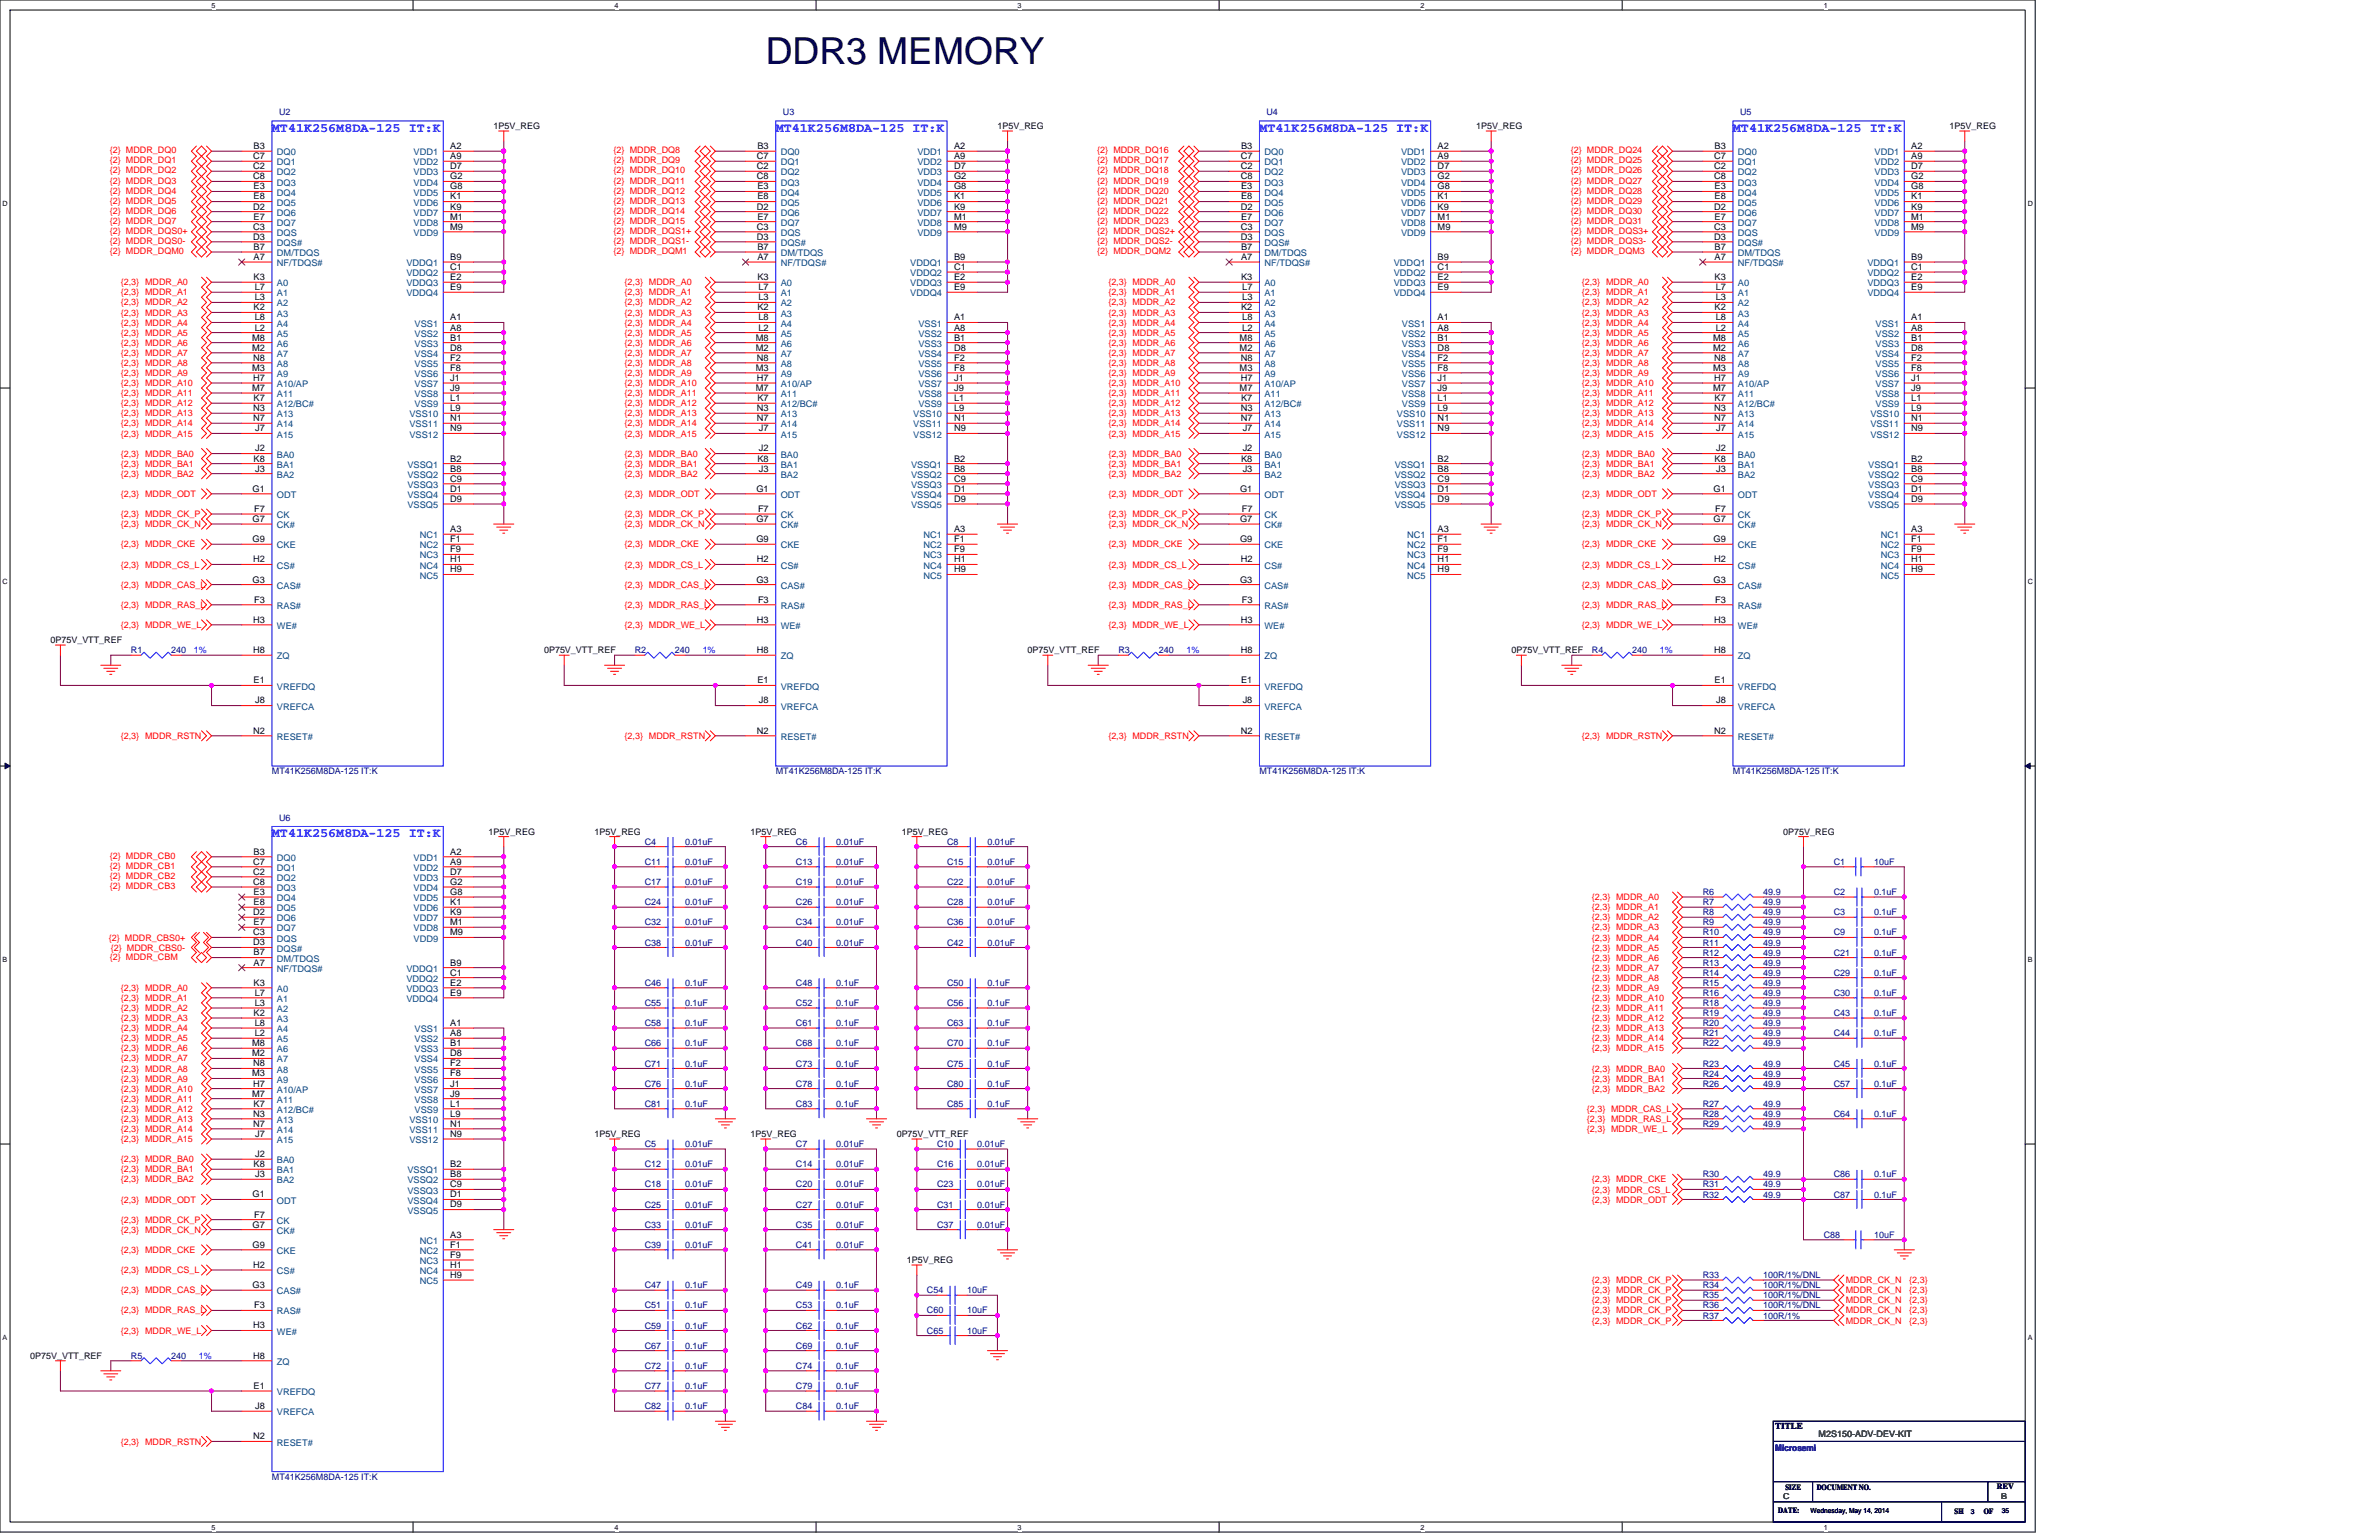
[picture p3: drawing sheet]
<svg xmlns="http://www.w3.org/2000/svg" width="432mm" height="279mm" viewBox="0 0 432 279" stroke-linecap="round" stroke-linejoin="round" font-family="sans-serif">
<defs><g id="words">
<text font-size="6.8" x="139" y="11.6">DDR3 MEMORY</text>
<g font-size="2.4" fill="#00f">
<text x="49.4" y="23.9">MT41K256M8DA-125 IT:K</text>
<text x="140.8" y="23.9">MT41K256M8DA-125 IT:K</text>
<text x="228.6" y="23.9">MT41K256M8DA-125 IT:K</text>
<text x="314.5" y="23.9">MT41K256M8DA-125 IT:K</text>
<text x="49.4" y="151.9">MT41K256M8DA-125 IT:K</text>
</g>
<g font-size="1.7">
<text x="46" y="28.9">C7</text>
<text x="46" y="27.1">B3</text>
<text x="81.7" y="27.1">A2</text>
<text x="81.7" y="28.9">A9</text>
<text x="137.4" y="28.9">C7</text>
<text x="137.5" y="27.1">B3</text>
<text x="173.2" y="27.1">A2</text>
<text x="173.2" y="28.9">A9</text>
<text x="225.2" y="28.9">C7</text>
<text x="225.3" y="27.1">B3</text>
<text x="260.9" y="27.1">A2</text>
<text x="260.9" y="28.9">A9</text>
<text x="311.1" y="28.9">C7</text>
<text x="311.2" y="27.1">B3</text>
<text x="346.9" y="27.1">A2</text>
<text x="346.9" y="28.9">A9</text>
<text x="46" y="30.7">C2</text>
<text x="46" y="32.5">C8</text>
<text x="46" y="34.4">E3</text>
<text x="81.7" y="30.7">D7</text>
<text x="81.7" y="32.5">G2</text>
<text x="81.7" y="34.4">G8</text>
<text x="137.4" y="30.7">C2</text>
<text x="137.4" y="32.5">C8</text>
<text x="137.5" y="34.4">E3</text>
<text x="173.2" y="30.7">D7</text>
<text x="173.2" y="32.5">G2</text>
<text x="173.2" y="34.4">G8</text>
<text x="225.2" y="30.7">C2</text>
<text x="225.2" y="32.5">C8</text>
<text x="225.3" y="34.4">E3</text>
<text x="260.9" y="30.7">D7</text>
<text x="260.9" y="32.5">G2</text>
<text x="260.9" y="34.4">G8</text>
<text x="311.1" y="30.7">C2</text>
<text x="311.1" y="32.5">C8</text>
<text x="311.2" y="34.4">E3</text>
<text x="346.9" y="30.7">D7</text>
<text x="346.9" y="32.5">G2</text>
<text x="346.9" y="34.4">G8</text>
<text x="46" y="41.7">C3</text>
<text x="46" y="38">D2</text>
<text x="46" y="39.8">E7</text>
<text x="46" y="36.2">E8</text>
<text x="81.7" y="36.2">K1</text>
<text x="81.7" y="38">K9</text>
<text x="81.7" y="39.8">M1</text>
<text x="81.7" y="41.7">M9</text>
<text x="137.4" y="41.7">C3</text>
<text x="137.4" y="38">D2</text>
<text x="137.5" y="39.8">E7</text>
<text x="137.5" y="36.2">E8</text>
<text x="173.2" y="36.2">K1</text>
<text x="173.2" y="38">K9</text>
<text x="173.2" y="39.8">M1</text>
<text x="173.2" y="41.7">M9</text>
<text x="225.2" y="41.7">C3</text>
<text x="225.2" y="38">D2</text>
<text x="225.3" y="39.8">E7</text>
<text x="225.3" y="36.2">E8</text>
<text x="260.9" y="36.2">K1</text>
<text x="260.9" y="38">K9</text>
<text x="260.9" y="39.8">M1</text>
<text x="260.9" y="41.7">M9</text>
<text x="311.1" y="41.7">C3</text>
<text x="311.1" y="38">D2</text>
<text x="311.2" y="39.8">E7</text>
<text x="311.2" y="36.2">E8</text>
<text x="346.9" y="36.2">K1</text>
<text x="346.9" y="38">K9</text>
<text x="346.9" y="39.8">M1</text>
<text x="346.9" y="41.7">M9</text>
<text x="46" y="43.5">D3</text>
<text x="46" y="47.2">A7</text>
<text x="46" y="45.3">B7</text>
<text x="81.7" y="47.2">B9</text>
<text x="137.4" y="43.5">D3</text>
<text x="137.5" y="47.2">A7</text>
<text x="137.5" y="45.3">B7</text>
<text x="173.2" y="47.2">B9</text>
<text x="225.2" y="43.5">D3</text>
<text x="225.3" y="47.2">A7</text>
<text x="225.3" y="45.3">B7</text>
<text x="260.9" y="47.2">B9</text>
<text x="311.1" y="43.5">D3</text>
<text x="311.2" y="47.2">A7</text>
<text x="311.2" y="45.3">B7</text>
<text x="346.9" y="47.2">B9</text>
<text x="46" y="50.8">K3</text>
<text x="46.2" y="52.6">L7</text>
<text x="81.7" y="49">C1</text>
<text x="81.7" y="50.8">E2</text>
<text x="81.7" y="52.6">E9</text>
<text x="137.5" y="50.8">K3</text>
<text x="137.7" y="52.6">L7</text>
<text x="173.2" y="49">C1</text>
<text x="173.2" y="50.8">E2</text>
<text x="173.2" y="52.6">E9</text>
<text x="225.3" y="50.8">K3</text>
<text x="225.5" y="52.6">L7</text>
<text x="260.9" y="49">C1</text>
<text x="260.9" y="50.8">E2</text>
<text x="260.9" y="52.6">E9</text>
<text x="311.2" y="50.8">K3</text>
<text x="311.4" y="52.6">L7</text>
<text x="346.9" y="49">C1</text>
<text x="346.9" y="50.8">E2</text>
<text x="346.9" y="52.6">E9</text>
<text x="46" y="56.3">K2</text>
<text x="46.2" y="60">L2</text>
<text x="46.2" y="54.5">L3</text>
<text x="46.2" y="58.1">L8</text>
<text x="81.7" y="58.1">A1</text>
<text x="81.7" y="60">A8</text>
<text x="137.5" y="56.3">K2</text>
<text x="137.7" y="60">L2</text>
<text x="137.7" y="54.5">L3</text>
<text x="137.7" y="58.1">L8</text>
<text x="173.2" y="58.1">A1</text>
<text x="173.2" y="60">A8</text>
<text x="225.3" y="56.3">K2</text>
<text x="225.5" y="60">L2</text>
<text x="225.5" y="54.5">L3</text>
<text x="225.5" y="58.1">L8</text>
<text x="260.9" y="58.1">A1</text>
<text x="260.9" y="60">A8</text>
<text x="311.2" y="56.3">K2</text>
<text x="311.4" y="60">L2</text>
<text x="311.4" y="54.5">L3</text>
<text x="311.4" y="58.1">L8</text>
<text x="346.9" y="58.1">A1</text>
<text x="346.9" y="60">A8</text>
<text x="45.8" y="63.6">M2</text>
<text x="45.8" y="61.8">M8</text>
<text x="46" y="65.4">N8</text>
<text x="81.7" y="61.8">B1</text>
<text x="81.7" y="63.6">D8</text>
<text x="81.7" y="65.4">F2</text>
<text x="137.2" y="63.6">M2</text>
<text x="137.2" y="61.8">M8</text>
<text x="137.4" y="65.4">N8</text>
<text x="173.2" y="61.8">B1</text>
<text x="173.2" y="63.6">D8</text>
<text x="173.2" y="65.4">F2</text>
<text x="225" y="63.6">M2</text>
<text x="225" y="61.8">M8</text>
<text x="225.2" y="65.4">N8</text>
<text x="260.9" y="61.8">B1</text>
<text x="260.9" y="63.6">D8</text>
<text x="260.9" y="65.4">F2</text>
<text x="310.9" y="63.6">M2</text>
<text x="310.9" y="61.8">M8</text>
<text x="311.1" y="65.4">N8</text>
<text x="346.9" y="61.8">B1</text>
<text x="346.9" y="63.6">D8</text>
<text x="346.9" y="65.4">F2</text>
<text x="45.8" y="67.3">M3</text>
<text x="45.8" y="70.9">M7</text>
<text x="46" y="69.1">H7</text>
<text x="81.7" y="67.3">F8</text>
<text x="81.7" y="69.1">J1</text>
<text x="81.7" y="70.9">J9</text>
<text x="137.2" y="67.3">M3</text>
<text x="137.2" y="70.9">M7</text>
<text x="137.4" y="69.1">H7</text>
<text x="173.2" y="67.3">F8</text>
<text x="173.2" y="69.1">J1</text>
<text x="173.2" y="70.9">J9</text>
<text x="225" y="67.3">M3</text>
<text x="225" y="70.9">M7</text>
<text x="225.2" y="69.1">H7</text>
<text x="260.9" y="67.3">F8</text>
<text x="260.9" y="69.1">J1</text>
<text x="260.9" y="70.9">J9</text>
<text x="310.9" y="67.3">M3</text>
<text x="310.9" y="70.9">M7</text>
<text x="311.1" y="69.1">H7</text>
<text x="346.9" y="67.3">F8</text>
<text x="346.9" y="69.1">J1</text>
<text x="346.9" y="70.9">J9</text>
<text x="46" y="74.6">N3</text>
<text x="46" y="76.4">N7</text>
<text x="46" y="72.8">K7</text>
<text x="81.7" y="74.6">L9</text>
<text x="81.7" y="76.4">N1</text>
<text x="81.7" y="72.8">L1</text>
<text x="137.4" y="74.6">N3</text>
<text x="137.4" y="76.4">N7</text>
<text x="137.5" y="72.8">K7</text>
<text x="173.2" y="74.6">L9</text>
<text x="173.2" y="76.4">N1</text>
<text x="173.2" y="72.8">L1</text>
<text x="225.2" y="74.6">N3</text>
<text x="225.2" y="76.4">N7</text>
<text x="225.3" y="72.8">K7</text>
<text x="260.9" y="74.6">L9</text>
<text x="260.9" y="76.4">N1</text>
<text x="260.9" y="72.8">L1</text>
<text x="311.1" y="74.6">N3</text>
<text x="311.1" y="76.4">N7</text>
<text x="311.2" y="72.8">K7</text>
<text x="346.9" y="74.6">L9</text>
<text x="346.9" y="76.4">N1</text>
<text x="346.9" y="72.8">L1</text>
<text x="46" y="83.7">K8</text>
<text x="46.3" y="81.9">J2</text>
<text x="46.3" y="78.3">J7</text>
<text x="81.7" y="83.7">B2</text>
<text x="81.7" y="78.3">N9</text>
<text x="137.5" y="83.7">K8</text>
<text x="137.8" y="81.9">J2</text>
<text x="137.8" y="78.3">J7</text>
<text x="173.2" y="83.7">B2</text>
<text x="173.2" y="78.3">N9</text>
<text x="225.3" y="83.7">K8</text>
<text x="225.6" y="81.9">J2</text>
<text x="225.6" y="78.3">J7</text>
<text x="260.9" y="78.3">N9</text>
<text x="260.9" y="83.7">B2</text>
<text x="311.2" y="83.7">K8</text>
<text x="311.5" y="81.9">J2</text>
<text x="311.5" y="78.3">J7</text>
<text x="346.9" y="83.7">B2</text>
<text x="346.9" y="78.3">N9</text>
<text x="45.8" y="89.2">G1</text>
<text x="46.3" y="85.6">J3</text>
<text x="81.7" y="85.6">B8</text>
<text x="81.7" y="87.4">C9</text>
<text x="81.7" y="89.2">D1</text>
<text x="137.3" y="89.2">G1</text>
<text x="137.8" y="85.6">J3</text>
<text x="173.2" y="85.6">B8</text>
<text x="173.2" y="87.4">C9</text>
<text x="173.2" y="89.2">D1</text>
<text x="225.1" y="89.2">G1</text>
<text x="225.6" y="85.6">J3</text>
<text x="260.9" y="85.6">B8</text>
<text x="260.9" y="87.4">C9</text>
<text x="260.9" y="89.2">D1</text>
<text x="311" y="89.2">G1</text>
<text x="311.5" y="85.6">J3</text>
<text x="346.9" y="85.6">B8</text>
<text x="346.9" y="87.4">C9</text>
<text x="346.9" y="89.2">D1</text>
<text x="45.8" y="94.7">G7</text>
<text x="46.1" y="92.9">F7</text>
<text x="81.7" y="91.1">D9</text>
<text x="137.3" y="94.7">G7</text>
<text x="137.6" y="92.9">F7</text>
<text x="173.2" y="91.1">D9</text>
<text x="225.1" y="94.7">G7</text>
<text x="225.4" y="92.9">F7</text>
<text x="260.9" y="91.1">D9</text>
<text x="311" y="94.7">G7</text>
<text x="311.3" y="92.9">F7</text>
<text x="346.9" y="91.1">D9</text>
<text x="45.8" y="98.4">G9</text>
<text x="81.7" y="96.5">A3</text>
<text x="81.7" y="98.4">F1</text>
<text x="81.7" y="100.2">F9</text>
<text x="137.3" y="98.4">G9</text>
<text x="173.2" y="96.5">A3</text>
<text x="173.2" y="98.4">F1</text>
<text x="173.2" y="100.2">F9</text>
<text x="225.1" y="98.4">G9</text>
<text x="260.9" y="96.5">A3</text>
<text x="260.9" y="98.4">F1</text>
<text x="260.9" y="100.2">F9</text>
<text x="311" y="98.4">G9</text>
<text x="346.9" y="96.5">A3</text>
<text x="346.9" y="98.4">F1</text>
<text x="346.9" y="100.2">F9</text>
<text x="45.8" y="105.7">G3</text>
<text x="46" y="102">H2</text>
<text x="81.7" y="102">H1</text>
<text x="81.7" y="103.8">H9</text>
<text x="137.3" y="105.7">G3</text>
<text x="137.4" y="102">H2</text>
<text x="173.2" y="102">H1</text>
<text x="173.2" y="103.8">H9</text>
<text x="225.1" y="105.7">G3</text>
<text x="225.2" y="102">H2</text>
<text x="260.9" y="102">H1</text>
<text x="260.9" y="103.8">H9</text>
<text x="311" y="105.7">G3</text>
<text x="311.1" y="102">H2</text>
<text x="346.9" y="102">H1</text>
<text x="346.9" y="103.8">H9</text>
<text x="46" y="113">H3</text>
<text x="46.1" y="109.3">F3</text>
<text x="137.4" y="113">H3</text>
<text x="137.6" y="109.3">F3</text>
<text x="225.2" y="113">H3</text>
<text x="225.4" y="109.3">F3</text>
<text x="311.1" y="113">H3</text>
<text x="311.3" y="109.3">F3</text>
<text x="46" y="118.5">H8</text>
<text x="137.4" y="118.5">H8</text>
<text x="225.2" y="118.5">H8</text>
<text x="311.1" y="118.5">H8</text>
<text x="46" y="124">E1</text>
<text x="137.5" y="124">E1</text>
<text x="225.3" y="124">E1</text>
<text x="311.2" y="124">E1</text>
<text x="46.3" y="127.6">J8</text>
<text x="137.8" y="127.6">J8</text>
<text x="225.6" y="127.6">J8</text>
<text x="311.5" y="127.6">J8</text>
<text x="46" y="133.1">N2</text>
<text x="137.4" y="133.1">N2</text>
<text x="225.2" y="133.1">N2</text>
<text x="311.1" y="133.1">N2</text>
<text x="46" y="155.1">B3</text>
<text x="81.7" y="155.1">A2</text>
<text x="46" y="158.7">C2</text>
<text x="46" y="156.9">C7</text>
<text x="46" y="160.5">C8</text>
<text x="81.7" y="156.9">A9</text>
<text x="81.7" y="158.7">D7</text>
<text x="81.7" y="160.5">G2</text>
<text x="46" y="166">D2</text>
<text x="46" y="162.4">E3</text>
<text x="46" y="167.9">E7</text>
<text x="46" y="164.2">E8</text>
<text x="81.7" y="162.4">G8</text>
<text x="81.7" y="164.2">K1</text>
<text x="81.7" y="166">K9</text>
<text x="81.7" y="167.9">M1</text>
<text x="46" y="169.7">C3</text>
<text x="46" y="171.5">D3</text>
<text x="46" y="173.4">B7</text>
<text x="81.7" y="169.7">M9</text>
<text x="46" y="175.2">A7</text>
<text x="46" y="178.8">K3</text>
<text x="81.7" y="175.2">B9</text>
<text x="81.7" y="177">C1</text>
<text x="81.7" y="178.8">E2</text>
<text x="46" y="184.3">K2</text>
<text x="46.2" y="182.5">L3</text>
<text x="46.2" y="180.7">L7</text>
<text x="81.7" y="180.7">E9</text>
<text x="45.8" y="191.6">M2</text>
<text x="45.8" y="189.8">M8</text>
<text x="46.2" y="188">L2</text>
<text x="46.2" y="186.1">L8</text>
<text x="81.7" y="186.1">A1</text>
<text x="81.7" y="188">A8</text>
<text x="81.7" y="189.8">B1</text>
<text x="81.7" y="191.6">D8</text>
<text x="45.8" y="195.3">M3</text>
<text x="46" y="197.1">H7</text>
<text x="46" y="193.5">N8</text>
<text x="81.7" y="193.5">F2</text>
<text x="81.7" y="195.3">F8</text>
<text x="81.7" y="197.1">J1</text>
<text x="45.8" y="198.9">M7</text>
<text x="46" y="202.6">N3</text>
<text x="46" y="200.8">K7</text>
<text x="81.7" y="202.6">L9</text>
<text x="81.7" y="198.9">J9</text>
<text x="81.7" y="200.8">L1</text>
<text x="46" y="204.4">N7</text>
<text x="46.3" y="209.9">J2</text>
<text x="46.3" y="206.3">J7</text>
<text x="81.7" y="204.4">N1</text>
<text x="81.7" y="206.3">N9</text>
<text x="46" y="211.8">K8</text>
<text x="46.3" y="213.6">J3</text>
<text x="81.7" y="211.8">B2</text>
<text x="81.7" y="213.6">B8</text>
<text x="81.7" y="215.4">C9</text>
<text x="45.8" y="217.2">G1</text>
<text x="46.1" y="220.9">F7</text>
<text x="81.7" y="217.2">D1</text>
<text x="81.7" y="219.1">D9</text>
<text x="45.8" y="222.7">G7</text>
<text x="45.8" y="226.4">G9</text>
<text x="81.7" y="224.6">A3</text>
<text x="81.7" y="226.4">F1</text>
<text x="45.8" y="233.7">G3</text>
<text x="46" y="230">H2</text>
<text x="81.7" y="228.2">F9</text>
<text x="81.7" y="230">H1</text>
<text x="81.7" y="231.9">H9</text>
<text x="46.1" y="237.4">F3</text>
<text x="46" y="241">H3</text>
<text x="46" y="246.5">H8</text>
<text x="46" y="252">E1</text>
<text x="46.3" y="255.7">J8</text>
<text x="46" y="261.1">N2</text>
</g>
<g font-size="1.7" fill="#004080">
<text x="50.3" y="28.2">DQ0</text>
<text x="50.3" y="30">DQ1</text>
<text x="75.1" y="28.2">VDD1</text>
<text x="75.1" y="30">VDD2</text>
<text x="141.7" y="28.2">DQ0</text>
<text x="141.7" y="30">DQ1</text>
<text x="166.5" y="28.2">VDD1</text>
<text x="166.5" y="30">VDD2</text>
<text x="229.5" y="28.2">DQ0</text>
<text x="229.5" y="30">DQ1</text>
<text x="254.3" y="28.2">VDD1</text>
<text x="254.3" y="30">VDD2</text>
<text x="315.4" y="28.2">DQ0</text>
<text x="315.4" y="30">DQ1</text>
<text x="340.3" y="28.2">VDD1</text>
<text x="340.3" y="30">VDD2</text>
<text x="50.3" y="31.8">DQ2</text>
<text x="50.3" y="33.7">DQ3</text>
<text x="50.3" y="35.5">DQ4</text>
<text x="75.1" y="31.8">VDD3</text>
<text x="75.1" y="33.7">VDD4</text>
<text x="75.1" y="35.5">VDD5</text>
<text x="141.7" y="31.8">DQ2</text>
<text x="141.7" y="33.7">DQ3</text>
<text x="141.7" y="35.5">DQ4</text>
<text x="166.5" y="31.8">VDD3</text>
<text x="166.5" y="33.7">VDD4</text>
<text x="166.5" y="35.5">VDD5</text>
<text x="229.5" y="31.8">DQ2</text>
<text x="229.5" y="33.7">DQ3</text>
<text x="229.5" y="35.5">DQ4</text>
<text x="254.3" y="31.8">VDD3</text>
<text x="254.3" y="33.7">VDD4</text>
<text x="254.3" y="35.5">VDD5</text>
<text x="315.4" y="31.8">DQ2</text>
<text x="315.4" y="33.7">DQ3</text>
<text x="315.4" y="35.5">DQ4</text>
<text x="340.3" y="31.8">VDD3</text>
<text x="340.3" y="33.7">VDD4</text>
<text x="340.3" y="35.5">VDD5</text>
<text x="50.3" y="39.1">DQ6</text>
<text x="50.3" y="41">DQ7</text>
<text x="50.3" y="37.3">DQ5</text>
<text x="75.1" y="37.3">VDD6</text>
<text x="75.1" y="39.1">VDD7</text>
<text x="75.1" y="41">VDD8</text>
<text x="141.7" y="39.1">DQ6</text>
<text x="141.7" y="41">DQ7</text>
<text x="141.7" y="37.3">DQ5</text>
<text x="166.5" y="37.3">VDD6</text>
<text x="166.5" y="39.1">VDD7</text>
<text x="166.5" y="41">VDD8</text>
<text x="229.5" y="39.1">DQ6</text>
<text x="229.5" y="41">DQ7</text>
<text x="229.5" y="37.3">DQ5</text>
<text x="254.3" y="37.3">VDD6</text>
<text x="254.3" y="39.1">VDD7</text>
<text x="254.3" y="41">VDD8</text>
<text x="315.4" y="39.1">DQ6</text>
<text x="315.4" y="41">DQ7</text>
<text x="315.4" y="37.3">DQ5</text>
<text x="340.3" y="37.3">VDD6</text>
<text x="340.3" y="39.1">VDD7</text>
<text x="340.3" y="41">VDD8</text>
<text x="50.3" y="46.5">DM/TDQS</text>
<text x="50.3" y="42.8">DQS</text>
<text x="50.3" y="44.6">DQS#</text>
<text x="75.1" y="42.8">VDD9</text>
<text x="141.7" y="46.5">DM/TDQS</text>
<text x="141.7" y="42.8">DQS</text>
<text x="141.7" y="44.6">DQS#</text>
<text x="166.5" y="42.8">VDD9</text>
<text x="229.5" y="46.5">DM/TDQS</text>
<text x="229.5" y="42.8">DQS</text>
<text x="229.5" y="44.6">DQS#</text>
<text x="254.3" y="42.8">VDD9</text>
<text x="315.4" y="46.5">DM/TDQS</text>
<text x="315.4" y="42.8">DQS</text>
<text x="315.4" y="44.6">DQS#</text>
<text x="340.3" y="42.8">VDD9</text>
<text x="50.3" y="48.3">NF/TDQS#</text>
<text x="50.3" y="51.9">A0</text>
<text x="50.3" y="53.8">A1</text>
<text x="73.8" y="48.3">VDDQ1</text>
<text x="73.8" y="50.1">VDDQ2</text>
<text x="73.8" y="51.9">VDDQ3</text>
<text x="73.8" y="53.8">VDDQ4</text>
<text x="141.7" y="48.3">NF/TDQS#</text>
<text x="141.7" y="51.9">A0</text>
<text x="141.7" y="53.8">A1</text>
<text x="165.2" y="48.3">VDDQ1</text>
<text x="165.2" y="50.1">VDDQ2</text>
<text x="165.2" y="51.9">VDDQ3</text>
<text x="165.2" y="53.8">VDDQ4</text>
<text x="229.5" y="48.3">NF/TDQS#</text>
<text x="229.5" y="51.9">A0</text>
<text x="229.5" y="53.8">A1</text>
<text x="253" y="48.3">VDDQ1</text>
<text x="253" y="50.1">VDDQ2</text>
<text x="253" y="51.9">VDDQ3</text>
<text x="253" y="53.8">VDDQ4</text>
<text x="315.4" y="48.3">NF/TDQS#</text>
<text x="315.4" y="51.9">A0</text>
<text x="315.4" y="53.8">A1</text>
<text x="338.9" y="48.3">VDDQ1</text>
<text x="338.9" y="50.1">VDDQ2</text>
<text x="338.9" y="51.9">VDDQ3</text>
<text x="338.9" y="53.8">VDDQ4</text>
<text x="50.3" y="57.4">A3</text>
<text x="50.3" y="55.6">A2</text>
<text x="50.3" y="59.2">A4</text>
<text x="75.2" y="59.2">VSS1</text>
<text x="141.7" y="57.4">A3</text>
<text x="141.7" y="55.6">A2</text>
<text x="141.7" y="59.2">A4</text>
<text x="166.7" y="59.2">VSS1</text>
<text x="229.5" y="57.4">A3</text>
<text x="229.5" y="55.6">A2</text>
<text x="229.5" y="59.2">A4</text>
<text x="254.5" y="59.2">VSS1</text>
<text x="315.4" y="57.4">A3</text>
<text x="315.4" y="55.6">A2</text>
<text x="315.4" y="59.2">A4</text>
<text x="340.4" y="59.2">VSS1</text>
<text x="50.3" y="61.1">A5</text>
<text x="50.3" y="64.7">A7</text>
<text x="50.3" y="62.9">A6</text>
<text x="75.2" y="61.1">VSS2</text>
<text x="75.2" y="62.9">VSS3</text>
<text x="75.2" y="64.7">VSS4</text>
<text x="141.7" y="61.1">A5</text>
<text x="141.7" y="64.7">A7</text>
<text x="141.7" y="62.9">A6</text>
<text x="166.7" y="61.1">VSS2</text>
<text x="166.7" y="62.9">VSS3</text>
<text x="166.7" y="64.7">VSS4</text>
<text x="229.5" y="61.1">A5</text>
<text x="229.5" y="64.7">A7</text>
<text x="229.5" y="62.9">A6</text>
<text x="254.5" y="61.1">VSS2</text>
<text x="254.5" y="62.9">VSS3</text>
<text x="254.5" y="64.7">VSS4</text>
<text x="315.4" y="61.1">A5</text>
<text x="315.4" y="64.7">A7</text>
<text x="315.4" y="62.9">A6</text>
<text x="340.4" y="61.1">VSS2</text>
<text x="340.4" y="62.9">VSS3</text>
<text x="340.4" y="64.7">VSS4</text>
<text x="50.3" y="70.2">A10/AP</text>
<text x="50.3" y="68.4">A9</text>
<text x="50.3" y="66.6">A8</text>
<text x="75.2" y="66.6">VSS5</text>
<text x="75.2" y="68.4">VSS6</text>
<text x="75.2" y="70.2">VSS7</text>
<text x="141.7" y="70.2">A10/AP</text>
<text x="141.7" y="68.4">A9</text>
<text x="141.7" y="66.6">A8</text>
<text x="166.7" y="66.6">VSS5</text>
<text x="166.7" y="68.4">VSS6</text>
<text x="166.7" y="70.2">VSS7</text>
<text x="229.5" y="70.2">A10/AP</text>
<text x="229.5" y="68.4">A9</text>
<text x="229.5" y="66.6">A8</text>
<text x="254.5" y="66.6">VSS5</text>
<text x="254.5" y="68.4">VSS6</text>
<text x="254.5" y="70.2">VSS7</text>
<text x="315.4" y="70.2">A10/AP</text>
<text x="315.4" y="68.4">A9</text>
<text x="315.4" y="66.6">A8</text>
<text x="340.4" y="66.6">VSS5</text>
<text x="340.4" y="68.4">VSS6</text>
<text x="340.4" y="70.2">VSS7</text>
<text x="50.3" y="73.9">A12/BC#</text>
<text x="50.3" y="72.1">A11</text>
<text x="50.3" y="75.7">A13</text>
<text x="50.3" y="77.5">A14</text>
<text x="74.3" y="75.7">VSS10</text>
<text x="74.3" y="77.5">VSS11</text>
<text x="75.2" y="72.1">VSS8</text>
<text x="75.2" y="73.9">VSS9</text>
<text x="141.7" y="73.9">A12/BC#</text>
<text x="141.7" y="72.1">A11</text>
<text x="141.7" y="75.7">A13</text>
<text x="141.7" y="77.5">A14</text>
<text x="165.8" y="75.7">VSS10</text>
<text x="165.8" y="77.5">VSS11</text>
<text x="166.7" y="72.1">VSS8</text>
<text x="166.7" y="73.9">VSS9</text>
<text x="229.5" y="73.9">A12/BC#</text>
<text x="229.5" y="72.1">A11</text>
<text x="229.5" y="75.7">A13</text>
<text x="229.5" y="77.5">A14</text>
<text x="253.5" y="75.7">VSS10</text>
<text x="253.5" y="77.5">VSS11</text>
<text x="254.5" y="72.1">VSS8</text>
<text x="254.5" y="73.9">VSS9</text>
<text x="315.4" y="73.9">A12/BC#</text>
<text x="315.4" y="72.1">A11</text>
<text x="315.4" y="75.7">A13</text>
<text x="315.4" y="77.5">A14</text>
<text x="339.5" y="75.7">VSS10</text>
<text x="339.5" y="77.5">VSS11</text>
<text x="340.4" y="72.1">VSS8</text>
<text x="340.4" y="73.9">VSS9</text>
<text x="50.3" y="83">BA0</text>
<text x="50.3" y="79.4">A15</text>
<text x="74.3" y="79.4">VSS12</text>
<text x="141.7" y="83">BA0</text>
<text x="141.7" y="79.4">A15</text>
<text x="165.8" y="79.4">VSS12</text>
<text x="229.5" y="83">BA0</text>
<text x="229.5" y="79.4">A15</text>
<text x="253.5" y="79.4">VSS12</text>
<text x="315.4" y="83">BA0</text>
<text x="315.4" y="79.4">A15</text>
<text x="339.5" y="79.4">VSS12</text>
<text x="50.3" y="86.7">BA2</text>
<text x="50.3" y="84.9">BA1</text>
<text x="73.9" y="84.9">VSSQ1</text>
<text x="73.9" y="86.7">VSSQ2</text>
<text x="73.9" y="88.5">VSSQ3</text>
<text x="141.7" y="86.7">BA2</text>
<text x="141.7" y="84.9">BA1</text>
<text x="165.4" y="84.9">VSSQ1</text>
<text x="165.4" y="86.7">VSSQ2</text>
<text x="165.4" y="88.5">VSSQ3</text>
<text x="229.5" y="86.7">BA2</text>
<text x="229.5" y="84.9">BA1</text>
<text x="253.2" y="84.9">VSSQ1</text>
<text x="253.2" y="86.7">VSSQ2</text>
<text x="253.2" y="88.5">VSSQ3</text>
<text x="315.4" y="86.7">BA2</text>
<text x="315.4" y="84.9">BA1</text>
<text x="339.1" y="84.9">VSSQ1</text>
<text x="339.1" y="86.7">VSSQ2</text>
<text x="339.1" y="88.5">VSSQ3</text>
<text x="50.3" y="94">CK</text>
<text x="50.3" y="90.3">ODT</text>
<text x="50.3" y="95.8">CK#</text>
<text x="73.9" y="90.3">VSSQ4</text>
<text x="73.9" y="92.2">VSSQ5</text>
<text x="141.7" y="94">CK</text>
<text x="141.7" y="90.3">ODT</text>
<text x="141.7" y="95.8">CK#</text>
<text x="165.4" y="90.3">VSSQ4</text>
<text x="165.4" y="92.2">VSSQ5</text>
<text x="229.5" y="94">CK</text>
<text x="229.5" y="90.3">ODT</text>
<text x="229.5" y="95.8">CK#</text>
<text x="253.2" y="90.3">VSSQ4</text>
<text x="253.2" y="92.2">VSSQ5</text>
<text x="315.4" y="94">CK</text>
<text x="315.4" y="90.3">ODT</text>
<text x="315.4" y="95.8">CK#</text>
<text x="339.1" y="90.3">VSSQ4</text>
<text x="339.1" y="92.2">VSSQ5</text>
<text x="50.3" y="99.5">CKE</text>
<text x="76.2" y="97.7">NC1</text>
<text x="76.2" y="99.5">NC2</text>
<text x="76.2" y="101.3">NC3</text>
<text x="141.7" y="99.5">CKE</text>
<text x="167.6" y="97.7">NC1</text>
<text x="167.6" y="99.5">NC2</text>
<text x="167.6" y="101.3">NC3</text>
<text x="229.5" y="99.5">CKE</text>
<text x="255.4" y="97.7">NC1</text>
<text x="255.4" y="99.5">NC2</text>
<text x="255.4" y="101.3">NC3</text>
<text x="315.4" y="99.5">CKE</text>
<text x="341.4" y="97.7">NC1</text>
<text x="341.4" y="99.5">NC2</text>
<text x="341.4" y="101.3">NC3</text>
<text x="50.3" y="106.8">CAS#</text>
<text x="50.3" y="103.1">CS#</text>
<text x="76.2" y="103.1">NC4</text>
<text x="76.2" y="105">NC5</text>
<text x="141.7" y="106.8">CAS#</text>
<text x="141.7" y="103.1">CS#</text>
<text x="167.6" y="103.1">NC4</text>
<text x="167.6" y="105">NC5</text>
<text x="229.5" y="106.8">CAS#</text>
<text x="229.5" y="103.1">CS#</text>
<text x="255.4" y="103.1">NC4</text>
<text x="255.4" y="105">NC5</text>
<text x="315.4" y="106.8">CAS#</text>
<text x="315.4" y="103.1">CS#</text>
<text x="341.4" y="103.1">NC4</text>
<text x="341.4" y="105">NC5</text>
<text x="50.3" y="110.5">RAS#</text>
<text x="141.7" y="110.5">RAS#</text>
<text x="229.5" y="110.5">RAS#</text>
<text x="315.4" y="110.5">RAS#</text>
<text x="50.3" y="114.1">WE#</text>
<text x="50.3" y="119.6">ZQ</text>
<text x="141.7" y="114.1">WE#</text>
<text x="141.7" y="119.6">ZQ</text>
<text x="229.5" y="114.1">WE#</text>
<text x="229.5" y="119.6">ZQ</text>
<text x="315.4" y="114.1">WE#</text>
<text x="315.4" y="119.6">ZQ</text>
<text x="50.3" y="125.1">VREFDQ</text>
<text x="141.7" y="125.1">VREFDQ</text>
<text x="229.5" y="125.1">VREFDQ</text>
<text x="315.4" y="125.1">VREFDQ</text>
<text x="50.3" y="128.8">VREFCA</text>
<text x="141.7" y="128.8">VREFCA</text>
<text x="229.5" y="128.8">VREFCA</text>
<text x="315.4" y="128.8">VREFCA</text>
<text x="50.3" y="134.2">RESET#</text>
<text x="141.7" y="134.2">RESET#</text>
<text x="229.5" y="134.2">RESET#</text>
<text x="315.4" y="134.2">RESET#</text>
<text x="50.3" y="156.2">DQ0</text>
<text x="50.3" y="159.8">DQ2</text>
<text x="50.3" y="158">DQ1</text>
<text x="50.3" y="161.7">DQ3</text>
<text x="75.1" y="156.2">VDD1</text>
<text x="75.1" y="158">VDD2</text>
<text x="75.1" y="159.8">VDD3</text>
<text x="75.1" y="161.7">VDD4</text>
<text x="50.3" y="167.2">DQ6</text>
<text x="50.3" y="163.5">DQ4</text>
<text x="50.3" y="165.3">DQ5</text>
<text x="75.1" y="163.5">VDD5</text>
<text x="75.1" y="165.3">VDD6</text>
<text x="75.1" y="167.2">VDD7</text>
<text x="50.3" y="170.8">DQS</text>
<text x="50.3" y="172.6">DQS#</text>
<text x="50.3" y="169">DQ7</text>
<text x="75.1" y="169">VDD8</text>
<text x="75.1" y="170.8">VDD9</text>
<text x="50.3" y="176.3">NF/TDQS#</text>
<text x="50.3" y="174.5">DM/TDQS</text>
<text x="50.3" y="180">A0</text>
<text x="73.8" y="176.3">VDDQ1</text>
<text x="73.8" y="178.1">VDDQ2</text>
<text x="73.8" y="180">VDDQ3</text>
<text x="50.3" y="185.4">A3</text>
<text x="50.3" y="183.6">A2</text>
<text x="50.3" y="181.8">A1</text>
<text x="73.8" y="181.8">VDDQ4</text>
<text x="50.3" y="189.1">A5</text>
<text x="50.3" y="187.3">A4</text>
<text x="50.3" y="190.9">A6</text>
<text x="75.2" y="187.3">VSS1</text>
<text x="75.2" y="189.1">VSS2</text>
<text x="75.2" y="190.9">VSS3</text>
<text x="50.3" y="192.8">A7</text>
<text x="50.3" y="196.4">A9</text>
<text x="50.3" y="194.6">A8</text>
<text x="75.2" y="192.8">VSS4</text>
<text x="75.2" y="194.6">VSS5</text>
<text x="75.2" y="196.4">VSS6</text>
<text x="50.3" y="198.2">A10/AP</text>
<text x="50.3" y="201.9">A12/BC#</text>
<text x="50.3" y="200.1">A11</text>
<text x="50.3" y="203.7">A13</text>
<text x="74.3" y="203.7">VSS10</text>
<text x="75.2" y="198.2">VSS7</text>
<text x="75.2" y="200.1">VSS8</text>
<text x="75.2" y="201.9">VSS9</text>
<text x="50.3" y="207.4">A15</text>
<text x="50.3" y="205.5">A14</text>
<text x="74.3" y="205.5">VSS11</text>
<text x="74.3" y="207.4">VSS12</text>
<text x="50.3" y="211.1">BA0</text>
<text x="50.3" y="214.7">BA2</text>
<text x="50.3" y="212.9">BA1</text>
<text x="73.9" y="212.9">VSSQ1</text>
<text x="73.9" y="214.7">VSSQ2</text>
<text x="50.3" y="218.4">ODT</text>
<text x="73.9" y="216.5">VSSQ3</text>
<text x="73.9" y="218.4">VSSQ4</text>
<text x="73.9" y="220.2">VSSQ5</text>
<text x="50.3" y="222">CK</text>
<text x="50.3" y="223.8">CK#</text>
<text x="50.3" y="227.5">CKE</text>
<text x="76.2" y="225.7">NC1</text>
<text x="76.2" y="227.5">NC2</text>
<text x="50.3" y="231.2">CS#</text>
<text x="76.2" y="229.3">NC3</text>
<text x="76.2" y="231.2">NC4</text>
<text x="76.2" y="233">NC5</text>
<text x="50.3" y="238.5">RAS#</text>
<text x="50.3" y="234.8">CAS#</text>
<text x="50.3" y="242.1">WE#</text>
<text x="50.3" y="247.6">ZQ</text>
<text x="50.3" y="253.1">VREFDQ</text>
<text x="50.3" y="256.8">VREFCA</text>
<text x="50.3" y="262.3">RESET#</text>
</g>
<g font-size="1.6" fill="#000080">
<text x="50.7" y="20.8">U2</text>
<text x="142.1" y="20.8">U3</text>
<text x="229.9" y="20.8">U4</text>
<text x="315.8" y="20.8">U5</text>
<text x="23.8" y="118.5">R1</text>
<text x="31.1" y="118.5">240</text>
<text x="115.2" y="118.5">R2</text>
<text x="122.5" y="118.5">240</text>
<text x="203" y="118.5">R3</text>
<text x="210.3" y="118.5">240</text>
<text x="288.9" y="118.5">R4</text>
<text x="296.2" y="118.5">240</text>
<text x="49.4" y="140.5">MT41K256M8DA-125 IT:K</text>
<text x="140.8" y="140.5">MT41K256M8DA-125 IT:K</text>
<text x="228.6" y="140.5">MT41K256M8DA-125 IT:K</text>
<text x="314.5" y="140.5">MT41K256M8DA-125 IT:K</text>
<text x="50.7" y="148.9">U6</text>
<text x="117" y="153.3">C4</text>
<text x="124.4" y="153.3">0.01uF</text>
<text x="144.5" y="153.3">C6</text>
<text x="151.8" y="153.3">0.01uF</text>
<text x="171.9" y="153.3">C8</text>
<text x="179.2" y="153.3">0.01uF</text>
<text x="117" y="160.6">C17</text>
<text x="117" y="156.9">C11</text>
<text x="124.4" y="160.6">0.01uF</text>
<text x="124.4" y="156.9">0.01uF</text>
<text x="144.5" y="160.6">C19</text>
<text x="144.5" y="156.9">C13</text>
<text x="151.8" y="160.6">0.01uF</text>
<text x="151.8" y="156.9">0.01uF</text>
<text x="171.9" y="156.9">C15</text>
<text x="171.9" y="160.6">C22</text>
<text x="179.2" y="156.9">0.01uF</text>
<text x="179.2" y="160.6">0.01uF</text>
<text x="332.8" y="156.9">C1</text>
<text x="340.1" y="156.9">10uF</text>
<text x="117" y="164.2">C24</text>
<text x="117" y="167.9">C32</text>
<text x="124.4" y="164.2">0.01uF</text>
<text x="124.4" y="167.9">0.01uF</text>
<text x="144.5" y="167.9">C34</text>
<text x="144.5" y="164.2">C26</text>
<text x="151.8" y="167.9">0.01uF</text>
<text x="151.8" y="164.2">0.01uF</text>
<text x="171.9" y="164.2">C28</text>
<text x="171.9" y="167.9">C36</text>
<text x="179.2" y="164.2">0.01uF</text>
<text x="179.2" y="167.9">0.01uF</text>
<text x="309.1" y="167.9">R9</text>
<text x="309.1" y="164.2">R7</text>
<text x="309.1" y="162.4">R6</text>
<text x="309.1" y="166.1">R8</text>
<text x="320" y="167.9">49.9</text>
<text x="320" y="164.2">49.9</text>
<text x="320" y="162.4">49.9</text>
<text x="320" y="166.1">49.9</text>
<text x="332.8" y="166.1">C3</text>
<text x="332.8" y="162.4">C2</text>
<text x="340.1" y="166.1">0.1uF</text>
<text x="340.1" y="162.4">0.1uF</text>
<text x="117" y="171.6">C38</text>
<text x="124.4" y="171.6">0.01uF</text>
<text x="144.5" y="171.6">C40</text>
<text x="151.8" y="171.6">0.01uF</text>
<text x="171.9" y="171.6">C42</text>
<text x="179.2" y="171.6">0.01uF</text>
<text x="309.1" y="169.7">R10</text>
<text x="309.1" y="171.6">R11</text>
<text x="309.1" y="173.4">R12</text>
<text x="320" y="169.7">49.9</text>
<text x="320" y="171.6">49.9</text>
<text x="320" y="173.4">49.9</text>
<text x="332.8" y="169.7">C9</text>
<text x="332.8" y="173.4">C21</text>
<text x="340.1" y="173.4">0.1uF</text>
<text x="340.1" y="169.7">0.1uF</text>
<text x="117" y="178.9">C46</text>
<text x="124.4" y="178.9">0.1uF</text>
<text x="144.5" y="178.9">C48</text>
<text x="151.8" y="178.9">0.1uF</text>
<text x="171.9" y="178.9">C50</text>
<text x="179.2" y="178.9">0.1uF</text>
<text x="309.1" y="177">R14</text>
<text x="309.1" y="178.9">R15</text>
<text x="309.1" y="175.2">R13</text>
<text x="320" y="177">49.9</text>
<text x="320" y="178.9">49.9</text>
<text x="320" y="175.2">49.9</text>
<text x="332.8" y="177">C29</text>
<text x="340.1" y="177">0.1uF</text>
<text x="117" y="182.5">C55</text>
<text x="124.4" y="182.5">0.1uF</text>
<text x="144.5" y="182.5">C52</text>
<text x="151.8" y="182.5">0.1uF</text>
<text x="171.9" y="182.5">C56</text>
<text x="179.2" y="182.5">0.1uF</text>
<text x="309.1" y="184.4">R19</text>
<text x="309.1" y="182.5">R18</text>
<text x="309.1" y="180.7">R16</text>
<text x="320" y="184.4">49.9</text>
<text x="320" y="182.5">49.9</text>
<text x="320" y="180.7">49.9</text>
<text x="332.8" y="180.7">C30</text>
<text x="332.8" y="184.4">C43</text>
<text x="340.1" y="180.7">0.1uF</text>
<text x="340.1" y="184.4">0.1uF</text>
<text x="117" y="189.8">C66</text>
<text x="117" y="186.2">C58</text>
<text x="124.4" y="189.8">0.1uF</text>
<text x="124.4" y="186.2">0.1uF</text>
<text x="144.5" y="189.8">C68</text>
<text x="144.5" y="186.2">C61</text>
<text x="151.8" y="189.8">0.1uF</text>
<text x="151.8" y="186.2">0.1uF</text>
<text x="171.9" y="186.2">C63</text>
<text x="171.9" y="189.8">C70</text>
<text x="179.2" y="186.2">0.1uF</text>
<text x="179.2" y="189.8">0.1uF</text>
<text x="309.1" y="188">R21</text>
<text x="309.1" y="186.2">R20</text>
<text x="309.1" y="189.8">R22</text>
<text x="320" y="188">49.9</text>
<text x="320" y="186.2">49.9</text>
<text x="320" y="189.8">49.9</text>
<text x="332.8" y="188">C44</text>
<text x="340.1" y="188">0.1uF</text>
<text x="117" y="197.1">C76</text>
<text x="117" y="193.5">C71</text>
<text x="124.4" y="197.1">0.1uF</text>
<text x="124.4" y="193.5">0.1uF</text>
<text x="144.5" y="197.1">C78</text>
<text x="144.5" y="193.5">C73</text>
<text x="151.8" y="197.1">0.1uF</text>
<text x="151.8" y="193.5">0.1uF</text>
<text x="171.9" y="193.5">C75</text>
<text x="171.9" y="197.1">C80</text>
<text x="179.2" y="193.5">0.1uF</text>
<text x="179.2" y="197.1">0.1uF</text>
<text x="309.1" y="195.3">R24</text>
<text x="309.1" y="197.1">R26</text>
<text x="309.1" y="193.5">R23</text>
<text x="320" y="195.3">49.9</text>
<text x="320" y="197.1">49.9</text>
<text x="320" y="193.5">49.9</text>
<text x="332.8" y="193.5">C45</text>
<text x="332.8" y="197.1">C57</text>
<text x="340.1" y="193.5">0.1uF</text>
<text x="340.1" y="197.1">0.1uF</text>
<text x="117" y="200.8">C81</text>
<text x="124.4" y="200.8">0.1uF</text>
<text x="144.5" y="200.8">C83</text>
<text x="151.8" y="200.8">0.1uF</text>
<text x="171.9" y="200.8">C85</text>
<text x="179.2" y="200.8">0.1uF</text>
<text x="309.1" y="200.8">R27</text>
<text x="309.1" y="202.6">R28</text>
<text x="320" y="200.8">49.9</text>
<text x="320" y="202.6">49.9</text>
<text x="332.8" y="202.6">C64</text>
<text x="340.1" y="202.6">0.1uF</text>
<text x="117" y="208.1">C5</text>
<text x="124.4" y="208.1">0.01uF</text>
<text x="144.5" y="208.1">C7</text>
<text x="151.8" y="208.1">0.01uF</text>
<text x="170.1" y="208.1">C10</text>
<text x="177.4" y="208.1">0.01uF</text>
<text x="309.1" y="204.5">R29</text>
<text x="320" y="204.5">49.9</text>
<text x="117" y="215.4">C18</text>
<text x="117" y="211.8">C12</text>
<text x="124.4" y="215.4">0.01uF</text>
<text x="124.4" y="211.8">0.01uF</text>
<text x="144.5" y="215.4">C20</text>
<text x="144.5" y="211.8">C14</text>
<text x="151.8" y="215.4">0.01uF</text>
<text x="151.8" y="211.8">0.01uF</text>
<text x="170.1" y="211.8">C16</text>
<text x="170.1" y="215.4">C23</text>
<text x="177.4" y="211.8">0.01uF</text>
<text x="177.4" y="215.4">0.01uF</text>
<text x="309.1" y="213.6">R30</text>
<text x="309.1" y="215.4">R31</text>
<text x="320" y="213.6">49.9</text>
<text x="320" y="215.4">49.9</text>
<text x="332.8" y="213.6">C86</text>
<text x="340.1" y="213.6">0.1uF</text>
<text x="117" y="219.1">C25</text>
<text x="124.4" y="219.1">0.01uF</text>
<text x="144.5" y="219.1">C27</text>
<text x="151.8" y="219.1">0.01uF</text>
<text x="170.1" y="219.1">C31</text>
<text x="177.4" y="219.1">0.01uF</text>
<text x="309.1" y="217.3">R32</text>
<text x="320" y="217.3">49.9</text>
<text x="332.8" y="217.3">C87</text>
<text x="340.1" y="217.3">0.1uF</text>
<text x="117" y="222.8">C33</text>
<text x="117" y="226.4">C39</text>
<text x="124.4" y="222.8">0.01uF</text>
<text x="124.4" y="226.4">0.01uF</text>
<text x="144.5" y="226.4">C41</text>
<text x="144.5" y="222.8">C35</text>
<text x="151.8" y="226.4">0.01uF</text>
<text x="151.8" y="222.8">0.01uF</text>
<text x="170.1" y="222.8">C37</text>
<text x="177.4" y="222.8">0.01uF</text>
<text x="331" y="224.6">C88</text>
<text x="340.1" y="224.6">10uF</text>
<text x="117" y="233.7">C47</text>
<text x="124.4" y="233.7">0.1uF</text>
<text x="144.5" y="233.7">C49</text>
<text x="151.8" y="233.7">0.1uF</text>
<text x="309.1" y="233.7">R34</text>
<text x="309.1" y="231.9">R33</text>
<text x="320" y="233.7">100R/1%/DNL</text>
<text x="320" y="231.9">100R/1%/DNL</text>
<text x="117" y="237.4">C51</text>
<text x="124.4" y="237.4">0.1uF</text>
<text x="144.5" y="237.4">C53</text>
<text x="151.8" y="237.4">0.1uF</text>
<text x="168.2" y="234.7">C54</text>
<text x="168.2" y="238.3">C60</text>
<text x="175.6" y="234.7">10uF</text>
<text x="175.6" y="238.3">10uF</text>
<text x="309.1" y="237.4">R36</text>
<text x="309.1" y="235.6">R35</text>
<text x="309.1" y="239.2">R37</text>
<text x="320" y="237.4">100R/1%/DNL</text>
<text x="320" y="235.6">100R/1%/DNL</text>
<text x="320" y="239.2">100R/1%</text>
<text x="117" y="241">C59</text>
<text x="117" y="244.7">C67</text>
<text x="124.4" y="241">0.1uF</text>
<text x="124.4" y="244.7">0.1uF</text>
<text x="144.5" y="241">C62</text>
<text x="144.5" y="244.7">C69</text>
<text x="151.8" y="241">0.1uF</text>
<text x="151.8" y="244.7">0.1uF</text>
<text x="168.2" y="242">C65</text>
<text x="175.6" y="242">10uF</text>
<text x="23.8" y="246.5">R5</text>
<text x="31.1" y="246.5">240</text>
<text x="117" y="248.4">C72</text>
<text x="124.4" y="248.4">0.1uF</text>
<text x="144.5" y="248.4">C74</text>
<text x="151.8" y="248.4">0.1uF</text>
<text x="117" y="252">C77</text>
<text x="117" y="255.7">C82</text>
<text x="124.4" y="252">0.1uF</text>
<text x="124.4" y="255.7">0.1uF</text>
<text x="144.5" y="255.7">C84</text>
<text x="144.5" y="252">C79</text>
<text x="151.8" y="255.7">0.1uF</text>
<text x="151.8" y="252">0.1uF</text>
<text x="49.4" y="268.5">MT41K256M8DA-125 IT:K</text>
</g>
<g font-size="1.6">
<text x="89.6" y="23.4">1P5V_REG</text>
<text x="181" y="23.4">1P5V_REG</text>
<text x="267.9" y="23.4">1P5V_REG</text>
<text x="353.9" y="23.4">1P5V_REG</text>
<text x="9.1" y="116.7">0P75V_VTT_REF</text>
<text x="98.7" y="118.5">0P75V_VTT_REF</text>
<text x="186.5" y="118.5">0P75V_VTT_REF</text>
<text x="274.3" y="118.5">0P75V_VTT_REF</text>
<text x="88.7" y="151.4">1P5V_REG</text>
<text x="107.9" y="151.4">1P5V_REG</text>
<text x="136.2" y="151.4">1P5V_REG</text>
<text x="163.7" y="151.4">1P5V_REG</text>
<text x="323.7" y="151.4">0P75V_REG</text>
<text x="107.9" y="206.3">1P5V_REG</text>
<text x="136.2" y="206.3">1P5V_REG</text>
<text x="162.8" y="206.3">0P75V_VTT_REF</text>
<text x="164.6" y="229.2">1P5V_REG</text>
<text x="5.5" y="246.5">0P75V_VTT_REF</text>
<text x="322.2" y="259.3">TITLE</text>
</g>
<g font-size="1.6" fill="#f00">
<text x="19.9" y="29.6">{2} MDDR_DQ1</text>
<text x="19.9" y="27.8">{2} MDDR_DQ0</text>
<text x="111.4" y="29.6">{2} MDDR_DQ9</text>
<text x="111.4" y="27.8">{2} MDDR_DQ8</text>
<text x="199.2" y="27.8">{2} MDDR_DQ16</text>
<text x="199.2" y="29.6">{2} MDDR_DQ17</text>
<text x="285.1" y="27.8">{2} MDDR_DQ24</text>
<text x="285.1" y="29.6">{2} MDDR_DQ25</text>
<text x="19.9" y="31.5">{2} MDDR_DQ2</text>
<text x="19.9" y="33.3">{2} MDDR_DQ3</text>
<text x="19.9" y="35.1">{2} MDDR_DQ4</text>
<text x="111.4" y="35.1">{2} MDDR_DQ12</text>
<text x="111.4" y="33.3">{2} MDDR_DQ11</text>
<text x="111.4" y="31.5">{2} MDDR_DQ10</text>
<text x="199.2" y="31.5">{2} MDDR_DQ18</text>
<text x="199.2" y="33.3">{2} MDDR_DQ19</text>
<text x="199.2" y="35.1">{2} MDDR_DQ20</text>
<text x="285.1" y="31.5">{2} MDDR_DQ26</text>
<text x="285.1" y="33.3">{2} MDDR_DQ27</text>
<text x="285.1" y="35.1">{2} MDDR_DQ28</text>
<text x="19.9" y="37">{2} MDDR_DQ5</text>
<text x="19.9" y="38.8">{2} MDDR_DQ6</text>
<text x="19.9" y="40.6">{2} MDDR_DQ7</text>
<text x="111.4" y="40.6">{2} MDDR_DQ15</text>
<text x="111.4" y="37">{2} MDDR_DQ13</text>
<text x="111.4" y="38.8">{2} MDDR_DQ14</text>
<text x="199.2" y="37">{2} MDDR_DQ21</text>
<text x="199.2" y="38.8">{2} MDDR_DQ22</text>
<text x="199.2" y="40.6">{2} MDDR_DQ23</text>
<text x="285.1" y="37">{2} MDDR_DQ29</text>
<text x="285.1" y="38.8">{2} MDDR_DQ30</text>
<text x="285.1" y="40.6">{2} MDDR_DQ31</text>
<text x="19.9" y="42.4">{2} MDDR_DQS0+</text>
<text x="19.9" y="44.3">{2} MDDR_DQS0-</text>
<text x="19.9" y="46.1">{2} MDDR_DQM0</text>
<text x="111.4" y="42.4">{2} MDDR_DQS1+</text>
<text x="111.4" y="44.3">{2} MDDR_DQS1-</text>
<text x="111.4" y="46.1">{2} MDDR_DQM1</text>
<text x="199.2" y="42.4">{2} MDDR_DQS2+</text>
<text x="199.2" y="44.3">{2} MDDR_DQS2-</text>
<text x="199.2" y="46.1">{2} MDDR_DQM2</text>
<text x="285.1" y="42.4">{2} MDDR_DQS3+</text>
<text x="285.1" y="44.3">{2} MDDR_DQS3-</text>
<text x="285.1" y="46.1">{2} MDDR_DQM3</text>
<text x="21.9" y="51.8">{2,3} MDDR_A0</text>
<text x="21.9" y="53.6">{2,3} MDDR_A1</text>
<text x="113.4" y="51.8">{2,3} MDDR_A0</text>
<text x="113.4" y="53.6">{2,3} MDDR_A1</text>
<text x="201.2" y="51.8">{2,3} MDDR_A0</text>
<text x="201.2" y="53.6">{2,3} MDDR_A1</text>
<text x="287.1" y="51.8">{2,3} MDDR_A0</text>
<text x="287.1" y="53.6">{2,3} MDDR_A1</text>
<text x="21.9" y="55.4">{2,3} MDDR_A2</text>
<text x="21.9" y="57.3">{2,3} MDDR_A3</text>
<text x="21.9" y="59.1">{2,3} MDDR_A4</text>
<text x="113.4" y="55.4">{2,3} MDDR_A2</text>
<text x="113.4" y="57.3">{2,3} MDDR_A3</text>
<text x="113.4" y="59.1">{2,3} MDDR_A4</text>
<text x="201.2" y="55.4">{2,3} MDDR_A2</text>
<text x="201.2" y="57.3">{2,3} MDDR_A3</text>
<text x="201.2" y="59.1">{2,3} MDDR_A4</text>
<text x="287.1" y="55.4">{2,3} MDDR_A2</text>
<text x="287.1" y="57.3">{2,3} MDDR_A3</text>
<text x="287.1" y="59.1">{2,3} MDDR_A4</text>
<text x="21.9" y="60.9">{2,3} MDDR_A5</text>
<text x="21.9" y="62.7">{2,3} MDDR_A6</text>
<text x="21.9" y="64.6">{2,3} MDDR_A7</text>
<text x="113.4" y="60.9">{2,3} MDDR_A5</text>
<text x="113.4" y="62.7">{2,3} MDDR_A6</text>
<text x="113.4" y="64.6">{2,3} MDDR_A7</text>
<text x="201.2" y="60.9">{2,3} MDDR_A5</text>
<text x="201.2" y="62.7">{2,3} MDDR_A6</text>
<text x="201.2" y="64.6">{2,3} MDDR_A7</text>
<text x="287.1" y="60.9">{2,3} MDDR_A5</text>
<text x="287.1" y="62.7">{2,3} MDDR_A6</text>
<text x="287.1" y="64.6">{2,3} MDDR_A7</text>
<text x="21.9" y="71.9">{2,3} MDDR_A11</text>
<text x="21.9" y="66.4">{2,3} MDDR_A8</text>
<text x="21.9" y="68.2">{2,3} MDDR_A9</text>
<text x="21.9" y="70.1">{2,3} MDDR_A10</text>
<text x="113.4" y="71.9">{2,3} MDDR_A11</text>
<text x="113.4" y="66.4">{2,3} MDDR_A8</text>
<text x="113.4" y="68.2">{2,3} MDDR_A9</text>
<text x="113.4" y="70.1">{2,3} MDDR_A10</text>
<text x="201.2" y="71.9">{2,3} MDDR_A11</text>
<text x="201.2" y="66.4">{2,3} MDDR_A8</text>
<text x="201.2" y="68.2">{2,3} MDDR_A9</text>
<text x="201.2" y="70.1">{2,3} MDDR_A10</text>
<text x="287.1" y="71.9">{2,3} MDDR_A11</text>
<text x="287.1" y="66.4">{2,3} MDDR_A8</text>
<text x="287.1" y="68.2">{2,3} MDDR_A9</text>
<text x="287.1" y="70.1">{2,3} MDDR_A10</text>
<text x="21.9" y="73.7">{2,3} MDDR_A12</text>
<text x="21.9" y="75.5">{2,3} MDDR_A13</text>
<text x="21.9" y="77.4">{2,3} MDDR_A14</text>
<text x="113.4" y="73.7">{2,3} MDDR_A12</text>
<text x="113.4" y="75.5">{2,3} MDDR_A13</text>
<text x="113.4" y="77.4">{2,3} MDDR_A14</text>
<text x="201.2" y="73.7">{2,3} MDDR_A12</text>
<text x="201.2" y="75.5">{2,3} MDDR_A13</text>
<text x="201.2" y="77.4">{2,3} MDDR_A14</text>
<text x="287.1" y="73.7">{2,3} MDDR_A12</text>
<text x="287.1" y="75.5">{2,3} MDDR_A13</text>
<text x="287.1" y="77.4">{2,3} MDDR_A14</text>
<text x="21.9" y="79.2">{2,3} MDDR_A15</text>
<text x="21.9" y="82.8">{2,3} MDDR_BA0</text>
<text x="113.4" y="79.2">{2,3} MDDR_A15</text>
<text x="113.4" y="82.8">{2,3} MDDR_BA0</text>
<text x="201.2" y="79.2">{2,3} MDDR_A15</text>
<text x="201.2" y="82.8">{2,3} MDDR_BA0</text>
<text x="287.1" y="79.2">{2,3} MDDR_A15</text>
<text x="287.1" y="82.8">{2,3} MDDR_BA0</text>
<text x="21.9" y="84.7">{2,3} MDDR_BA1</text>
<text x="21.9" y="86.5">{2,3} MDDR_BA2</text>
<text x="113.4" y="84.7">{2,3} MDDR_BA1</text>
<text x="113.4" y="86.5">{2,3} MDDR_BA2</text>
<text x="201.2" y="84.7">{2,3} MDDR_BA1</text>
<text x="201.2" y="86.5">{2,3} MDDR_BA2</text>
<text x="287.1" y="84.7">{2,3} MDDR_BA1</text>
<text x="287.1" y="86.5">{2,3} MDDR_BA2</text>
<text x="21.9" y="90.2">{2,3} MDDR_ODT</text>
<text x="21.9" y="93.8">{2,3} MDDR_CK_P</text>
<text x="21.9" y="95.7">{2,3} MDDR_CK_N</text>
<text x="113.4" y="90.2">{2,3} MDDR_ODT</text>
<text x="113.4" y="93.8">{2,3} MDDR_CK_P</text>
<text x="113.4" y="95.7">{2,3} MDDR_CK_N</text>
<text x="201.2" y="90.2">{2,3} MDDR_ODT</text>
<text x="201.2" y="93.8">{2,3} MDDR_CK_P</text>
<text x="201.2" y="95.7">{2,3} MDDR_CK_N</text>
<text x="287.1" y="90.2">{2,3} MDDR_ODT</text>
<text x="287.1" y="93.8">{2,3} MDDR_CK_P</text>
<text x="287.1" y="95.7">{2,3} MDDR_CK_N</text>
<text x="21.9" y="99.3">{2,3} MDDR_CKE</text>
<text x="113.4" y="99.3">{2,3} MDDR_CKE</text>
<text x="201.2" y="99.3">{2,3} MDDR_CKE</text>
<text x="287.1" y="99.3">{2,3} MDDR_CKE</text>
<text x="21.9" y="103">{2,3} MDDR_CS_L</text>
<text x="21.9" y="106.6">{2,3} MDDR_CAS_L</text>
<text x="113.4" y="103">{2,3} MDDR_CS_L</text>
<text x="113.4" y="106.6">{2,3} MDDR_CAS_L</text>
<text x="201.2" y="103">{2,3} MDDR_CS_L</text>
<text x="201.2" y="106.6">{2,3} MDDR_CAS_L</text>
<text x="287.1" y="103">{2,3} MDDR_CS_L</text>
<text x="287.1" y="106.6">{2,3} MDDR_CAS_L</text>
<text x="21.9" y="110.3">{2,3} MDDR_RAS_L</text>
<text x="21.9" y="113.9">{2,3} MDDR_WE_L</text>
<text x="113.4" y="110.3">{2,3} MDDR_RAS_L</text>
<text x="113.4" y="113.9">{2,3} MDDR_WE_L</text>
<text x="201.2" y="110.3">{2,3} MDDR_RAS_L</text>
<text x="201.2" y="113.9">{2,3} MDDR_WE_L</text>
<text x="287.1" y="110.3">{2,3} MDDR_RAS_L</text>
<text x="287.1" y="113.9">{2,3} MDDR_WE_L</text>
<text x="21.9" y="134.1">{2,3} MDDR_RSTN</text>
<text x="113.4" y="134.1">{2,3} MDDR_RSTN</text>
<text x="201.2" y="134.1">{2,3} MDDR_RSTN</text>
<text x="287.1" y="134.1">{2,3} MDDR_RSTN</text>
<text x="19.9" y="155.8">{2} MDDR_CB0</text>
<text x="19.9" y="157.6">{2} MDDR_CB1</text>
<text x="19.9" y="159.5">{2} MDDR_CB2</text>
<text x="19.9" y="161.3">{2} MDDR_CB3</text>
<text x="288.9" y="163.3">{2,3} MDDR_A0</text>
<text x="288.9" y="165.1">{2,3} MDDR_A1</text>
<text x="288.9" y="167">{2,3} MDDR_A2</text>
<text x="19.7" y="170.6">{2} MDDR_CBS0+</text>
<text x="20.1" y="172.5">{2} MDDR_CBS0-</text>
<text x="288.9" y="168.8">{2,3} MDDR_A3</text>
<text x="288.9" y="170.6">{2,3} MDDR_A4</text>
<text x="288.9" y="172.5">{2,3} MDDR_A5</text>
<text x="19.9" y="174.1">{2} MDDR_CBM</text>
<text x="21.9" y="179.8">{2,3} MDDR_A0</text>
<text x="288.9" y="174.3">{2,3} MDDR_A6</text>
<text x="288.9" y="176.1">{2,3} MDDR_A7</text>
<text x="288.9" y="177.9">{2,3} MDDR_A8</text>
<text x="288.9" y="179.8">{2,3} MDDR_A9</text>
<text x="21.9" y="181.6">{2,3} MDDR_A1</text>
<text x="21.9" y="183.4">{2,3} MDDR_A2</text>
<text x="21.9" y="185.3">{2,3} MDDR_A3</text>
<text x="288.9" y="183.4">{2,3} MDDR_A11</text>
<text x="288.9" y="185.3">{2,3} MDDR_A12</text>
<text x="288.9" y="181.6">{2,3} MDDR_A10</text>
<text x="21.9" y="187.1">{2,3} MDDR_A4</text>
<text x="21.9" y="188.9">{2,3} MDDR_A5</text>
<text x="21.9" y="190.8">{2,3} MDDR_A6</text>
<text x="288.9" y="187.1">{2,3} MDDR_A13</text>
<text x="288.9" y="188.9">{2,3} MDDR_A14</text>
<text x="288.9" y="190.8">{2,3} MDDR_A15</text>
<text x="21.9" y="192.6">{2,3} MDDR_A7</text>
<text x="21.9" y="194.4">{2,3} MDDR_A8</text>
<text x="21.9" y="196.2">{2,3} MDDR_A9</text>
<text x="288.9" y="194.4">{2,3} MDDR_BA0</text>
<text x="288.9" y="196.2">{2,3} MDDR_BA1</text>
<text x="21.9" y="199.9">{2,3} MDDR_A11</text>
<text x="21.9" y="201.7">{2,3} MDDR_A12</text>
<text x="21.9" y="203.6">{2,3} MDDR_A13</text>
<text x="21.9" y="198.1">{2,3} MDDR_A10</text>
<text x="288" y="201.7">{2,3} MDDR_CAS_L</text>
<text x="288" y="203.6">{2,3} MDDR_RAS_L</text>
<text x="288.9" y="198.1">{2,3} MDDR_BA2</text>
<text x="21.9" y="205.4">{2,3} MDDR_A14</text>
<text x="21.9" y="207.2">{2,3} MDDR_A15</text>
<text x="288" y="205.4">{2,3} MDDR_WE_L</text>
<text x="21.9" y="210.9">{2,3} MDDR_BA0</text>
<text x="21.9" y="212.7">{2,3} MDDR_BA1</text>
<text x="21.9" y="214.5">{2,3} MDDR_BA2</text>
<text x="288.9" y="214.5">{2,3} MDDR_CKE</text>
<text x="21.9" y="218.2">{2,3} MDDR_ODT</text>
<text x="21.9" y="221.8">{2,3} MDDR_CK_P</text>
<text x="288.9" y="218.2">{2,3} MDDR_ODT</text>
<text x="288.9" y="216.4">{2,3} MDDR_CS_L</text>
<text x="21.9" y="227.3">{2,3} MDDR_CKE</text>
<text x="21.9" y="223.7">{2,3} MDDR_CK_N</text>
<text x="21.9" y="231">{2,3} MDDR_CS_L</text>
<text x="288.9" y="232.8">{2,3} MDDR_CK_P</text>
<text x="335" y="232.8">MDDR_CK_N</text>
<text x="346.5" y="232.8">{2,3}</text>
<text x="21.9" y="234.7">{2,3} MDDR_CAS_L</text>
<text x="21.9" y="238.3">{2,3} MDDR_RAS_L</text>
<text x="288.9" y="234.7">{2,3} MDDR_CK_P</text>
<text x="288.9" y="236.5">{2,3} MDDR_CK_P</text>
<text x="288.9" y="238.3">{2,3} MDDR_CK_P</text>
<text x="335" y="234.7">MDDR_CK_N</text>
<text x="335" y="236.5">MDDR_CK_N</text>
<text x="335" y="238.3">MDDR_CK_N</text>
<text x="346.5" y="234.7">{2,3}</text>
<text x="346.5" y="236.5">{2,3}</text>
<text x="346.5" y="238.3">{2,3}</text>
<text x="21.9" y="242">{2,3} MDDR_WE_L</text>
<text x="288.9" y="240.1">{2,3} MDDR_CK_P</text>
<text x="335" y="240.1">MDDR_CK_N</text>
<text x="346.5" y="240.1">{2,3}</text>
<text x="21.9" y="262.1">{2,3} MDDR_RSTN</text>
</g>
<g font-size="1.6" fill="#00f">
<text x="35.2" y="118.5">1%</text>
<text x="127.5" y="118.5">1%</text>
<text x="215.3" y="118.5">1%</text>
<text x="301.3" y="118.5">1%</text>
<text x="36.1" y="246.5">1%</text>
</g>
<text font-size="1.6" fill="#0000a0" x="322.2" y="263.2">Microsemi</text>
<text font-size="1.6" fill="#008000" x="330.1" y="260.8">M2S150-ADV-DEV-KIT</text>
<g font-size="1.5">
<text x="322.8" y="274.6">DATE:</text>
<text x="324.1" y="270.3">SIZE</text>
<text x="329.7" y="270.3">DOCUMENT NO.</text>
<text x="354.8" y="274.7">SH</text>
<text x="360.1" y="274.7">OF</text>
<text x="362.5" y="270.2">REV</text>
</g>
<g font-size="1.5" fill="#008000">
<text x="323.7" y="272">C</text>
<text x="363.2" y="272">B</text>
</g>
<g font-size="1.3">
<text x="38.4" y="1.4">5</text>
<text x="111.5" y="1.4">4</text>
<text x="184.7" y="1.4">3</text>
<text x="257.9" y="1.4">2</text>
<text x="331" y="1.4">1</text>
<text x=".5" y="37.3">D</text>
<text x="368" y="37.3">D</text>
<text x=".5" y="105.9">C</text>
<text x="368" y="105.9">C</text>
<text x=".5" y="174.5">B</text>
<text x="368" y="174.5">B</text>
<text x=".5" y="243">A</text>
<text x="368" y="243">A</text>
<text x="328.6" y="274.5">Wednesday, May 14, 2014</text>
<text x="357.7" y="274.7">3</text>
<text x="363.4" y="274.5">35</text>
<text x="38.4" y="277.5">5</text>
<text x="111.5" y="277.5">4</text>
<text x="184.7" y="277.5">3</text>
<text x="257.9" y="277.5">2</text>
<text x="331" y="277.5">1</text>
</g>
</g></defs>
<path d="M0 0h369.4v278h-369.4zM1.8 1.8h365.8v274.3h-365.8z" fill="none" stroke="#000" stroke-width=".18"/>
<g fill="#fff">
<path d="M38.4 .2h.7v1.5h-.7z"/>
<path d="M38.4 276.3h.7v1.5h-.7z"/>
</g>
<path d="M75 0v1.8M75 276.1v1.9" fill="none" stroke="#000" stroke-width=".18"/>
<g fill="#fff">
<path d="M111.5 .2h.8v1.5h-.8z"/>
<path d="M111.5 276.3h.8v1.5h-.8z"/>
</g>
<path d="M148.1 0v1.8M148.1 276.1v1.9" fill="none" stroke="#000" stroke-width=".18"/>
<g fill="#fff">
<path d="M184.7 .2h.7v1.5h-.7z"/>
<path d="M184.7 276.3h.7v1.5h-.7z"/>
</g>
<path d="M221.3 0v1.8M221.3 276.1v1.9" fill="none" stroke="#000" stroke-width=".18"/>
<g fill="#fff">
<path d="M257.9 .2h.7v1.5h-.7z"/>
<path d="M257.9 276.3h.7v1.5h-.7z"/>
</g>
<path d="M294.4 0v1.8M294.4 276.1v1.9" fill="none" stroke="#000" stroke-width=".18"/>
<g fill="#fff">
<path d="M331 .2h.7v1.5h-.7z"/>
<path d="M331 276.3h.7v1.5h-.7z"/>
<path d="M.5 36.1h.9v1.5h-.9z"/>
<path d="M368 36.1h1v1.5h-1z"/>
<path d="M.5 104.7h.9v1.5h-.9z"/>
<path d="M368 104.7h1v1.5h-1z"/>
</g>
<path d="M0 70.4h1.8M367.6 70.4h1.8" fill="none" stroke="#000" stroke-width=".18"/>
<g fill="#fff">
<path d="M.5 173.3h.8v1.4h-.8z"/>
<path d="M368 173.3h.9v1.4h-.9z"/>
</g>
<path d="M0 139h1.8M367.6 139h1.8" fill="none" stroke="#000" stroke-width=".18"/>
<path d="M.9 138.5l.9 .5-.9 .5zM367.6 139l.9-.5v1z" fill="#000" stroke="#000" stroke-width=".18"/>
<g fill="#fff">
<path d="M.5 241.9h.8v1.4h-.8z"/>
<path d="M368 241.9h.9v1.4h-.9z"/>
</g>
<path d="M0 207.6h1.8M367.6 207.6h1.8M321.9 257.9h45.7v18.2h-45.7zM321.9 261.5h45.7M321.9 268.8h45.7M321.9 272.5h45.7M329 268.8v3.7M352.4 272.5v3.6M360.8 268.8v3.7" fill="none" stroke="#000" stroke-width=".18"/>
<g fill="none" stroke="#800040" stroke-width=".18">
<path d="M38.4 29.3h5.5M38.4 27.4h5.5M38.4 31.1h5.5M38.4 32.9h5.5M38.4 34.7h5.5M38.4 36.6h5.5M38.4 38.4h5.5M85.9 27.4h5.5M85.9 29.3h5.5M85.9 31.1h5.5M85.9 32.9h5.5M85.9 34.7h5.5"/>
<path d="M85.9 36.6h5.5M85.9 38.4h5.5M91.4 25.6v1.8M91.4 27.4v1.9M91.4 29.3v1.8M91.4 31.1v1.8M91.4 34.7v1.9M91.4 36.6v1.8M91.4 32.9v1.8M91.4 38.4v1.8M129.8 31.1h5.5M129.8 32.9h5.5"/>
<path d="M129.8 34.7h5.5M129.8 36.6h5.5M129.8 38.4h5.5M129.8 27.4h5.5M129.8 29.3h5.5M177.4 27.4h5.5M177.4 29.3h5.5M177.4 31.1h5.5M177.4 32.9h5.5M177.4 34.7h5.5v1.9M177.4 36.6h5.5M177.4 38.4h5.5"/>
<path d="M182.9 27.4v1.9M182.9 29.3v1.8M182.9 31.1v1.8M182.9 36.6v1.8M182.9 25.6v1.8M182.9 32.9v1.8M182.9 38.4v3.7M217.6 31.1h5.5M217.6 32.9h5.5M217.6 34.7h5.5M217.6 36.6h5.5M217.6 38.4h5.5"/>
<path d="M217.6 27.4h5.5M217.6 29.3h5.5M265.2 27.4h5.5M265.2 29.3h5.5M265.2 31.1h5.5M265.2 32.9h5.5M265.2 34.7h5.5M265.2 36.6h5.5M265.2 38.4h5.5M270.7 27.4v1.9M270.7 29.3v1.8M270.7 31.1v1.8"/>
<path d="M270.7 34.7v1.9M270.7 36.6v1.8M270.7 25.6v1.8M270.7 38.4v1.8M270.7 32.9v1.8M303.6 27.4h5.5M303.6 29.3h5.5M303.6 31.1h5.5M303.6 32.9h5.5M303.6 34.7h5.5M303.6 36.6h5.5M303.6 38.4h5.5"/>
<path d="M351.1 27.4h5.5M351.1 29.3h5.5M351.1 31.1h5.5M351.1 32.9h5.5M351.1 34.7h5.5M351.1 36.6h5.5M351.1 38.4h5.5M356.6 38.4v1.8M356.6 32.9v1.8M356.6 25.6v1.8M356.6 29.3v1.8M356.6 31.1v1.8"/>
<path d="M356.6 34.7v1.9M356.6 36.6v1.8M356.6 27.4v1.9M38.4 51.2h5.5M38.4 53h5.5M38.4 54.9h5.5M38.4 56.7h5.5M38.4 58.5h5.5M38.4 42.1h5.5M38.4 43.9h5.5M38.4 45.7h5.5M38.4 40.2h5.5"/>
<path d="M85.9 58.5h5.5v1.8M85.9 40.2h5.5M85.9 42.1h5.5M85.9 47.5h5.5M85.9 49.4h5.5M85.9 51.2h5.5M91.4 51.2v1.8h-5.5M91.4 47.5v1.9M91.4 49.4v1.8M91.4 42.1v5.4M91.4 40.2v1.9M129.8 51.2h5.5"/>
<path d="M129.8 53h5.5M129.8 54.9h5.5M129.8 56.7h5.5M129.8 58.5h5.5M129.8 40.2h5.5M129.8 42.1h5.5M129.8 43.9h5.5M129.8 45.7h5.5M177.4 58.5h5.5v1.8M177.4 40.2h5.5M177.4 42.1h5.5M177.4 47.5h5.5"/>
<path d="M177.4 49.4h5.5M177.4 51.2h5.5M182.9 51.2v1.8h-5.5M182.9 47.5v1.9M182.9 42.1v5.4M182.9 49.4v1.8M217.6 51.2h5.5M217.6 53h5.5M217.6 54.9h5.5M217.6 56.7h5.5M217.6 58.5h5.5M217.6 40.2h5.5"/>
<path d="M217.6 42.1h5.5M217.6 43.9h5.5M217.6 45.7h5.5M265.2 58.5h5.5v1.8M265.2 40.2h5.5M265.2 42.1h5.5M265.2 47.5h5.5M265.2 49.4h5.5M265.2 51.2h5.5M270.7 51.2v1.8h-5.5M270.7 47.5v1.9M270.7 49.4v1.8"/>
<path d="M270.7 40.2v1.9M270.7 42.1v5.4M303.6 40.2h5.5M303.6 51.2h5.5M303.6 53h5.5M303.6 54.9h5.5M303.6 56.7h5.5M303.6 58.5h5.5M303.6 43.9h5.5M303.6 45.7h5.5M303.6 42.1h5.5M351.1 58.5h5.5v1.8"/>
<path d="M351.1 40.2h5.5M351.1 42.1h5.5M351.1 47.5h5.5M351.1 49.4h5.5M351.1 51.2h5.5M356.6 49.4v1.8M356.6 47.5v1.9M356.6 51.2v1.8h-5.5M356.6 42.1v5.4M356.6 40.2v1.9M38.4 73.2h5.5M38.4 75h5.5"/>
<path d="M38.4 76.8h5.5M38.4 78.6h5.5M38.4 60.3h5.5M38.4 62.2h5.5M38.4 64h5.5M38.4 65.8h5.5M38.4 67.6h5.5M38.4 69.5h5.5M38.4 71.3h5.5M85.9 62.2h5.5M85.9 60.3h5.5M85.9 64h5.5"/>
<path d="M85.9 65.8h5.5M85.9 67.6h5.5M85.9 69.5h5.5M85.9 71.3h5.5M85.9 73.2h5.5M85.9 75h5.5M85.9 76.8h5.5M85.9 78.6h5.5M91.4 62.2v1.8M91.4 60.3v1.9M91.4 65.8v1.8M91.4 69.5v1.8"/>
<path d="M91.4 67.6v1.9M91.4 75v1.8M91.4 71.3v1.9M91.4 64v1.8M91.4 78.6v5.5M91.4 76.8v1.8M91.4 73.2v1.8M129.8 71.3h5.5M129.8 73.2h5.5M129.8 75h5.5M129.8 76.8h5.5M129.8 78.6h5.5"/>
<path d="M129.8 60.3h5.5M129.8 62.2h5.5M129.8 64h5.5M129.8 65.8h5.5M129.8 67.6h5.5M129.8 69.5h5.5M177.4 62.2h5.5M177.4 60.3h5.5M177.4 64h5.5M177.4 65.8h5.5M177.4 67.6h5.5M177.4 69.5h5.5"/>
<path d="M177.4 71.3h5.5M177.4 73.2h5.5M177.4 75h5.5M177.4 76.8h5.5M177.4 78.6h5.5M182.9 62.2v1.8M182.9 60.3v1.9M182.9 65.8v1.8M182.9 69.5v1.8M182.9 67.6v1.9M182.9 75v1.8M182.9 78.6v5.5"/>
<path d="M182.9 76.8v1.8M182.9 71.3v1.9M182.9 64v1.8M182.9 73.2v1.8M217.6 71.3h5.5M217.6 73.2h5.5M217.6 75h5.5M217.6 76.8h5.5M217.6 78.6h5.5M217.6 60.3h5.5M217.6 62.2h5.5M217.6 64h5.5"/>
<path d="M217.6 65.8h5.5M217.6 67.6h5.5M217.6 69.5h5.5M265.2 64h5.5M265.2 65.8h5.5v1.8M265.2 67.6h5.5M265.2 69.5h5.5M265.2 71.3h5.5M265.2 73.2h5.5M265.2 75h5.5M265.2 76.8h5.5M265.2 78.6h5.5"/>
<path d="M265.2 60.3h5.5M265.2 62.2h5.5M270.7 69.5v1.8M270.7 67.6v1.9M270.7 75v1.8M270.7 76.8v1.8M270.7 71.3v1.9M270.7 78.6v5.5M270.7 64v1.8M270.7 73.2v1.8M270.7 60.3v1.9M270.7 62.2v1.8"/>
<path d="M303.6 71.3h5.5M303.6 73.2h5.5M303.6 75h5.5M303.6 76.8h5.5M303.6 78.6h5.5M303.6 60.3h5.5M303.6 62.2h5.5M303.6 64h5.5M303.6 65.8h5.5M303.6 67.6h5.5M303.6 69.5h5.5M351.1 60.3h5.5"/>
<path d="M351.1 62.2h5.5M351.1 64h5.5M351.1 65.8h5.5M351.1 67.6h5.5M351.1 69.5h5.5M351.1 71.3h5.5M351.1 73.2h5.5M351.1 75h5.5M351.1 76.8h5.5M351.1 78.6h5.5M356.6 76.8v1.8M356.6 71.3v1.9"/>
<path d="M356.6 60.3v1.9M356.6 62.2v1.8M356.6 65.8v1.8M356.6 69.5v1.8M356.6 75v1.8M356.6 78.6v5.5M356.6 64v1.8M356.6 73.2v1.8M356.6 67.6v1.9M38.4 82.3h5.5M38.4 84.1h5.5M38.4 85.9h5.5"/>
<path d="M38.4 89.6h5.5M38.4 93.3h5.5M38.4 95.1h5.5M38.4 98.7h5.5M85.9 84.1h5.5M85.9 85.9h5.5M85.9 87.8h5.5M85.9 89.6h5.5M85.9 91.4h5.5M91.4 87.8v1.8M91.4 85.9v1.9M91.4 91.4v3.7"/>
<path d="M91.4 84.1v1.8M91.4 89.6v1.8M129.8 89.6h5.5M129.8 98.7h5.5M129.8 93.3h5.5M129.8 95.1h5.5M129.8 82.3h5.5M129.8 84.1h5.5M129.8 85.9h5.5M177.4 84.1h5.5M177.4 85.9h5.5M177.4 87.8h5.5"/>
<path d="M177.4 89.6h5.5M177.4 91.4h5.5M182.9 89.6v1.8M182.9 87.8v1.8M182.9 85.9v1.9M182.9 91.4v3.7M182.9 84.1v1.8M217.6 89.6h5.5M217.6 98.7h5.5M217.6 93.3h5.5M217.6 95.1h5.5M217.6 82.3h5.5"/>
<path d="M217.6 84.1h5.5M217.6 85.9h5.5M265.2 84.1h5.5M265.2 85.9h5.5M265.2 87.8h5.5M265.2 89.6h5.5M265.2 91.4h5.5M270.7 87.8v1.8M270.7 85.9v1.9M270.7 91.4v3.7M270.7 84.1v1.8M270.7 89.6v1.8"/>
<path d="M303.6 89.6h5.5M303.6 98.7h5.5M303.6 93.3h5.5M303.6 95.1h5.5M303.6 82.3h5.5M303.6 84.1h5.5M303.6 85.9h5.5M351.1 84.1h5.5M351.1 85.9h5.5M351.1 87.8h5.5M351.1 89.6h5.5M351.1 91.4h5.5"/>
<path d="M356.6 87.8v1.8M356.6 85.9v1.9M356.6 91.4v3.7M356.6 84.1v1.8M356.6 89.6v1.8M11 118.9v5.5h27.4M23.8 118.9h-3.7v1.8M32.9 118.9h11M38.4 102.4h5.5M38.4 106.1h5.5M38.4 109.7h5.5M38.4 113.4h5.5"/>
<path d="M115.2 118.9h-3.7v1.8M124.4 118.9h10.9M129.8 102.4h5.5M129.8 106.1h5.5M129.8 109.7h5.5M129.8 113.4h5.5M203 118.9h-3.7v1.8M212.1 118.9h11M217.6 102.4h5.5M217.6 106.1h5.5M217.6 109.7h5.5M217.6 113.4h5.5"/>
<path d="M288.9 118.9h-3.6v1.8M298.1 118.9h11M303.6 102.4h5.5M303.6 106.1h5.5M303.6 109.7h5.5M303.6 113.4h5.5M38.4 124.4v3.6h5.5M38.4 133.5h5.5M38.4 124.4h5.5M102.4 120.7v3.7h27.4M129.8 133.5h5.5M129.8 124.4h5.5"/>
<path d="M129.8 124.4v3.6h5.5M190.2 120.7v3.7h27.4M217.6 124.4h5.5M217.6 133.5h5.5M217.6 124.4v3.6h5.5M276.1 120.7v3.7h27.5M303.6 133.5h5.5M303.6 124.4h5.5M303.6 124.4v3.6h5.5M38.4 159.1h5.5M38.4 155.4h5.5M38.4 157.3h5.5"/>
<path d="M85.9 155.4h5.5M85.9 157.3h5.5M85.9 159.1h5.5M91.4 153.6v1.8M91.4 157.3v1.8M91.4 159.1v1.8M91.4 155.4v1.9M111.5 157.3h7.4M111.5 157.3v3.6M118.9 153.6h-7.4v3.7M124.4 157.3h7.3M124.4 153.6h7.3v3.7"/>
<path d="M131.7 157.3v3.6M139 157.3v3.6M139 157.3h7.3M146.3 153.6h-7.3v3.7M151.8 153.6h7.3v3.7M151.8 157.3h7.3M159.1 157.3v3.6M166.4 157.3v3.6M166.4 157.3h7.3M173.7 153.6h-7.3v3.7M179.2 153.6h7.3v3.7M179.2 157.3h7.3"/>
<path d="M186.5 157.3v3.6M327.3 157.3h7.4M327.3 157.3v7.3M327.3 153.6v3.7M340.1 157.3h5.5v5.5M38.4 160.9h5.5M38.4 179.2h5.5M38.4 170.1h5.5M38.4 171.9h5.5M38.4 173.7h5.5M85.9 160.9h5.5M85.9 162.8h5.5"/>
<path d="M85.9 164.6h5.5M85.9 166.4h5.5M85.9 168.2h5.5M85.9 170.1h5.5M85.9 175.6h5.5M85.9 177.4h5.5M85.9 179.2h5.5M91.4 170.1v5.5M91.4 168.2v1.9M91.4 177.4v1.8M91.4 166.4v1.8M91.4 175.6v1.8"/>
<path d="M91.4 160.9v1.9M91.4 162.8v1.8M91.4 164.6v1.8M91.4 179.2v1.8h-5.5M111.5 160.9h7.4M111.5 164.6h7.4M111.5 171.9h7.4M111.5 179.2h7.4M111.5 179.2v3.7M111.5 164.6v3.6M111.5 160.9v3.7M111.5 168.2v3.7"/>
<path d="M111.5 171.9v7.3M111.5 168.2h7.4M124.4 160.9h7.3M124.4 164.6h7.3M124.4 168.2h7.3M124.4 171.9h7.3M124.4 179.2h7.3M131.7 160.9v3.7M131.7 164.6v3.6M131.7 168.2v3.7M131.7 171.9v7.3M131.7 179.2v3.7"/>
<path d="M139 179.2v3.7M139 164.6v3.6M139 160.9v3.7M139 168.2v3.7M139 171.9v7.3M139 160.9h7.3M139 164.6h7.3M139 168.2h7.3M139 171.9h7.3M139 179.2h7.3M151.8 160.9h7.3M151.8 164.6h7.3"/>
<path d="M151.8 168.2h7.3M151.8 171.9h7.3M151.8 179.2h7.3M159.1 160.9v3.7M159.1 164.6v3.6M159.1 168.2v3.7M159.1 171.9v7.3M159.1 179.2v3.7M166.4 171.9v7.3M166.4 179.2v3.7M166.4 164.6v3.6M166.4 160.9v3.7"/>
<path d="M166.4 168.2v3.7M166.4 160.9h7.3M166.4 164.6h7.3M166.4 168.2h7.3M166.4 171.9h7.3M166.4 179.2h7.3M179.2 168.2h7.3M179.2 171.9h7.3M179.2 179.2h7.3M179.2 160.9h7.3M179.2 164.6h7.3M186.5 168.2v3.7"/>
<path d="M186.5 171.9v7.3M186.5 179.2v3.7M186.5 160.9v3.7M186.5 164.6v3.6M305.4 162.8h5.5M305.4 164.6h5.5M305.4 166.4h5.5M305.4 168.2h5.5M305.4 170.1h5.5M305.4 171.9h5.5M305.4 173.7h5.5M305.4 175.6h5.5"/>
<path d="M305.4 177.4h5.5M305.4 179.2h5.5M320 170.1h7.3M320 177.4h7.3M320 179.2h7.3M320 171.9h7.3M320 175.6h7.3M320 164.6h7.3M320 166.4h7.3M320 168.2h7.3M327.3 166.4h7.4M327.3 170.1h7.4"/>
<path d="M327.3 177.4h7.4M327.3 164.6v1.8M327.3 168.2v1.9M327.3 177.4v1.8M327.3 166.4v1.8M327.3 179.2v1.8M327.3 170.1v5.5M327.3 175.6v1.8M334.7 162.8h-14.7M334.7 173.7h-14.7M340.1 166.4h5.5M340.1 170.1h5.5"/>
<path d="M340.1 177.4h5.5M340.1 162.8h5.5M340.1 173.7h5.5M345.6 177.4v3.6M345.6 173.7v3.7M345.6 170.1v3.6M345.6 166.4v3.7M345.6 162.8v3.6M38.4 199.3h5.5M38.4 181h5.5M38.4 182.9h5.5M38.4 184.7h5.5"/>
<path d="M38.4 186.5h5.5M38.4 188.4h5.5M38.4 190.2h5.5M38.4 192h5.5M38.4 193.8h5.5M38.4 195.7h5.5M38.4 197.5h5.5M85.9 190.2h5.5M85.9 186.5h5.5v1.9M85.9 188.4h5.5M85.9 192h5.5M85.9 193.8h5.5v1.9"/>
<path d="M85.9 195.7h5.5M85.9 197.5h5.5M85.9 199.3h5.5M91.4 190.2v1.8M91.4 195.7v1.8M91.4 199.3v1.9M91.4 188.4v1.8M91.4 197.5v1.8M91.4 192v1.8M111.5 190.2h7.4M111.5 193.8h7.4M111.5 182.9h7.4"/>
<path d="M111.5 186.5h7.4M111.5 197.5v3.7h7.4M111.5 193.8v3.7M111.5 186.5v3.7M111.5 182.9v3.6M111.5 190.2v3.6M111.5 197.5h7.4M124.4 190.2h7.3M124.4 193.8h7.3M124.4 197.5h7.3M124.4 182.9h7.3M124.4 186.5h7.3"/>
<path d="M131.7 190.2v3.6M131.7 193.8v3.7M131.7 197.5v3.7M131.7 182.9v3.6M131.7 186.5v3.7M139 197.5v3.7h7.3M139 193.8v3.7M139 186.5v3.7M139 182.9v3.6M139 190.2v3.6M139 190.2h7.3M139 193.8h7.3"/>
<path d="M139 197.5h7.3M139 182.9h7.3M139 186.5h7.3M151.8 190.2h7.3M151.8 193.8h7.3M151.8 197.5h7.3M151.8 182.9h7.3M151.8 186.5h7.3M159.1 190.2v3.6M159.1 193.8v3.7M159.1 197.5v3.7M159.1 182.9v3.6"/>
<path d="M159.1 186.5v3.7M166.4 193.8v3.7M166.4 182.9v3.6M166.4 190.2h7.3M166.4 197.5v3.7h7.3M166.4 186.5v3.7M166.4 190.2v3.6M166.4 193.8h7.3M166.4 197.5h7.3M166.4 182.9h7.3M166.4 186.5h7.3M179.2 190.2h7.3"/>
<path d="M179.2 193.8h7.3M179.2 197.5h7.3M179.2 182.9h7.3M179.2 186.5h7.3M186.5 190.2v3.6M186.5 193.8v3.7M186.5 197.5v3.7M186.5 182.9v3.6M186.5 186.5v3.7M305.4 182.9h5.5M305.4 184.7h5.5M305.4 186.5h5.5"/>
<path d="M305.4 188.4h5.5M305.4 190.2h5.5M305.4 193.8h5.5M305.4 195.7h5.5M305.4 197.5h5.5M305.4 181h5.5M320 195.7h7.3M320 182.9h7.3M320 184.7h7.3M320 188.4h7.3M320 190.2h7.3M320 193.8h7.3"/>
<path d="M320 181h7.3M320 197.5h7.3M320 186.5h7.3M327.3 188.4h7.4M327.3 193.8h7.4M327.3 181h7.4M327.3 181v3.7M327.3 184.7v1.8M327.3 188.4v1.8M327.3 197.5v3.7M327.3 193.8v1.9M327.3 195.7v1.8"/>
<path d="M327.3 190.2v3.6M327.3 186.5v1.9M327.3 184.7h7.4M327.3 197.5h7.4M340.1 188.4h5.5M340.1 193.8h5.5M340.1 181h5.5M340.1 184.7h5.5M340.1 197.5h5.5M345.6 184.7v3.7M345.6 193.8v3.7M345.6 188.4v5.4"/>
<path d="M345.6 181v3.7M345.6 197.5v5.5M38.4 217.6h5.5M38.4 201.2h5.5M38.4 203h5.5M38.4 204.8h5.5M38.4 206.7h5.5M38.4 210.3h5.5M38.4 212.1h5.5M38.4 214h5.5M85.9 201.2h5.5M85.9 203h5.5"/>
<path d="M85.9 204.8h5.5M85.9 206.7h5.5M85.9 212.1h5.5M85.9 214h5.5M85.9 215.8h5.5M85.9 217.6h5.5M85.9 219.5h5.5M91.4 204.8v1.9M91.4 203v1.8M91.4 215.8v1.8M91.4 214v1.8M91.4 219.5v3.6"/>
<path d="M91.4 212.1v1.9M91.4 206.7v5.4M91.4 201.2v1.8M91.4 217.6v1.9M111.5 212.1h7.4M111.5 215.8h7.4M111.5 219.5h7.4M111.5 219.5v3.6M111.5 212.1v3.7M111.5 215.8v3.7M118.9 208.5h-7.4v3.6M124.4 212.1h7.3"/>
<path d="M124.4 215.8h7.3M124.4 219.5h7.3M124.4 201.2h7.3M124.4 208.5h7.3v3.6M131.7 212.1v3.7M131.7 215.8v3.7M131.7 219.5v3.6M131.7 201.2v1.8M139 219.5v3.6M139 212.1v3.7M139 215.8v3.7M139 212.1h7.3"/>
<path d="M139 215.8h7.3M139 219.5h7.3M146.3 208.5h-7.3v3.6M151.8 201.2h7.3M151.8 208.5h7.3v3.6M151.8 212.1h7.3M151.8 215.8h7.3M151.8 219.5h7.3M159.1 201.2v1.8M159.1 212.1v3.7M159.1 215.8v3.7M159.1 219.5v3.6"/>
<path d="M166.4 219.5v3.6h5.5M166.4 219.5h5.5M166.4 212.1v3.7M166.4 215.8v3.7M166.4 212.1h5.5M166.4 215.8h5.5M171.9 208.5h-5.5v3.6M177.4 219.5h5.5M177.4 208.5h5.5v3.6M177.4 212.1h5.5M177.4 215.8h5.5M179.2 201.2h7.3"/>
<path d="M182.9 212.1v3.7M182.9 215.8v7.3M186.5 201.2v1.8M305.4 201.2h5.5M305.4 203h5.5M305.4 204.8h5.5M305.4 214h5.5M305.4 215.8h5.5M305.4 217.6h5.5M320 201.2h7.3M320 214h7.3M320 203h7.3"/>
<path d="M320 215.8h7.3M320 204.8h7.3M320 217.6h7.3M327.3 203h7.4M327.3 214h7.4M327.3 217.6v7.3h7.4M327.3 204.8v9.2M327.3 214v1.8M327.3 203v1.8M327.3 215.8v1.8M327.3 201.2v1.8M327.3 217.6h7.4"/>
<path d="M340.1 203h5.5M340.1 214h5.5M340.1 217.6h5.5M345.6 214v3.6M345.6 203v11M345.6 217.6v7.3M38.4 226.8h5.5M38.4 230.4h5.5M38.4 234.1h5.5M38.4 237.7h5.5M38.4 221.3h5.5M38.4 223.1h5.5"/>
<path d="M111.5 226.8h7.4M111.5 234.1h7.4M111.5 237.7h7.4M111.5 234.1v3.6M111.5 223.1v3.7M111.5 226.8v7.3M111.5 237.7v3.7M111.5 223.1h7.4M124.4 223.1h7.3M124.4 226.8h7.3M124.4 234.1h7.3M124.4 237.7h7.3"/>
<path d="M131.7 223.1v3.7M131.7 226.8v7.3M131.7 234.1v3.6M131.7 237.7v3.7M139 234.1v3.6M139 223.1v3.7M139 226.8v7.3M139 237.7v3.7M139 223.1h7.3M139 226.8h7.3M139 234.1h7.3M139 237.7h7.3"/>
<path d="M151.8 223.1h7.3M151.8 226.8h7.3M151.8 234.1h7.3M151.8 237.7h7.3M159.1 223.1v3.7M159.1 226.8v7.3M159.1 234.1v3.6M159.1 237.7v3.7M166.4 231.3v3.7h3.7M166.4 235v3.7h3.7M166.4 238.7v3.6h3.7M175.6 235h5.4v3.7"/>
<path d="M175.6 238.7h5.4M177.4 223.1h5.5M181 238.7v3.6M182.9 223.1v3.7M305.4 232.2h5.5M305.4 234.1h5.5M305.4 235.9h5.5M305.4 237.7h5.5M305.4 239.6h5.5M320 232.2h12.8M320 234.1h12.8M320 235.9h12.8"/>
<path d="M320 237.7h12.8M320 239.6h12.8M340.1 224.9h5.5M345.6 224.9v1.9M11 248.7v3.7h27.4M23.8 246.9h-3.7v1.8M32.9 246.9h11M38.4 252.4v3.6h5.5M38.4 241.4h5.5M38.4 252.4h5.5M111.5 248.7h7.4M111.5 241.4h7.4"/>
<path d="M111.5 252.4v3.6h7.4M111.5 248.7v3.7M111.5 241.4v3.6M111.5 245v3.7M111.5 245h7.4M111.5 252.4h7.4M124.4 245h7.3M124.4 248.7h7.3M124.4 252.4h7.3M124.4 256h7.3M124.4 241.4h7.3M131.7 245v3.7"/>
<path d="M131.7 248.7v3.7M131.7 252.4v3.6M131.7 256v1.9M131.7 241.4v3.6M139 252.4v3.6h7.3M139 248.7v3.7M139 241.4v3.6M139 245v3.7M139 245h7.3M139 248.7h7.3M139 252.4h7.3M139 241.4h7.3"/>
<path d="M151.8 245h7.3M151.8 248.7h7.3M151.8 252.4h7.3M151.8 256h7.3M151.8 241.4h7.3M159.1 245v3.7M159.1 248.7v3.7M159.1 252.4v3.6M159.1 256v1.9M159.1 241.4v3.6M175.6 242.3h5.4M181 242.3v2.7"/>
<path d="M38.4 261.5h5.5"/>
</g>
<g fill="#f0f" stroke="#f0f" stroke-width=".18">
<circle cx="166.4" cy="235" r=".35"/>
<circle cx="166.4" cy="238.6" r=".35"/>
<circle cx="327.3" cy="181" r=".35"/>
<circle cx="327.3" cy="170.1" r=".35"/>
<circle cx="327.3" cy="182.9" r=".36"/>
<circle cx="327.3" cy="171.9" r=".35"/>
<circle cx="345.6" cy="224.9" r=".35"/>
<circle cx="327.3" cy="157.3" r=".35"/>
<circle cx="327.3" cy="214" r=".36"/>
<circle cx="327.3" cy="193.8" r=".35"/>
<circle cx="327.3" cy="195.7" r=".36"/>
<circle cx="327.3" cy="190.2" r=".35"/>
<circle cx="327.3" cy="201.1" r=".36"/>
<circle cx="327.3" cy="186.5" r=".36"/>
<circle cx="327.3" cy="197.5" r=".35"/>
<circle cx="327.3" cy="184.7" r=".35"/>
<circle cx="327.3" cy="173.7" r=".36"/>
<circle cx="327.3" cy="162.7" r=".35"/>
<circle cx="327.3" cy="175.5" r=".35"/>
<circle cx="327.3" cy="164.6" r=".36"/>
<circle cx="327.3" cy="203" r=".35"/>
<circle cx="327.3" cy="188.3" r=".35"/>
<circle cx="327.3" cy="177.4" r=".36"/>
<circle cx="327.3" cy="166.4" r=".35"/>
<circle cx="345.6" cy="184.7" r=".35"/>
<circle cx="345.6" cy="193.8" r=".35"/>
<circle cx="345.6" cy="188.3" r=".35"/>
<circle cx="345.6" cy="181" r=".35"/>
<circle cx="345.6" cy="177.4" r=".36"/>
<circle cx="345.6" cy="197.5" r=".35"/>
<circle cx="345.6" cy="173.7" r=".36"/>
<circle cx="345.6" cy="170.1" r=".35"/>
<circle cx="345.6" cy="166.4" r=".35"/>
<circle cx="345.6" cy="214" r=".36"/>
<circle cx="345.6" cy="203" r=".35"/>
<circle cx="345.6" cy="162.7" r=".35"/>
<circle cx="327.3" cy="215.8" r=".35"/>
<circle cx="327.3" cy="204.8" r=".36"/>
<circle cx="327.3" cy="179.2" r=".35"/>
<circle cx="327.3" cy="168.2" r=".36"/>
<circle cx="327.3" cy="217.6" r=".35"/>
<circle cx="345.6" cy="217.6" r=".35"/>
<circle cx="182.9" cy="212.1" r=".36"/>
<circle cx="166.4" cy="208.5" r=".35"/>
<circle cx="166.4" cy="212.1" r=".35"/>
<circle cx="91.4" cy="60.3" r=".36"/>
<circle cx="91.4" cy="62.2" r=".36"/>
<circle cx="91.4" cy="65.8" r=".36"/>
<circle cx="91.4" cy="69.5" r=".36"/>
<circle cx="91.4" cy="67.6" r=".36"/>
<circle cx="91.4" cy="73.1" r=".36"/>
<circle cx="91.4" cy="75" r=".36"/>
<circle cx="91.4" cy="87.8" r=".36"/>
<circle cx="91.4" cy="85.9" r=".36"/>
<circle cx="91.4" cy="84.1" r=".36"/>
<circle cx="91.4" cy="91.4" r=".36"/>
<circle cx="91.4" cy="27.4" r=".36"/>
<circle cx="91.4" cy="29.2" r=".36"/>
<circle cx="91.4" cy="31.1" r=".36"/>
<circle cx="91.4" cy="34.7" r=".36"/>
<circle cx="91.4" cy="36.6" r=".36"/>
<circle cx="91.4" cy="51.2" r=".36"/>
<circle cx="91.4" cy="47.5" r=".36"/>
<circle cx="38.4" cy="124.3" r=".35"/>
<circle cx="91.4" cy="89.6" r=".36"/>
<circle cx="91.4" cy="71.3" r=".36"/>
<circle cx="91.4" cy="64" r=".36"/>
<circle cx="91.4" cy="49.4" r=".36"/>
<circle cx="91.4" cy="42" r=".36"/>
<circle cx="91.4" cy="40.2" r=".36"/>
<circle cx="91.4" cy="32.9" r=".36"/>
<circle cx="91.4" cy="78.6" r=".36"/>
<circle cx="91.4" cy="76.8" r=".36"/>
<circle cx="91.4" cy="38.4" r=".36"/>
<circle cx="182.9" cy="60.3" r=".36"/>
<circle cx="182.9" cy="62.2" r=".36"/>
<circle cx="182.9" cy="65.8" r=".36"/>
<circle cx="182.9" cy="69.5" r=".36"/>
<circle cx="182.9" cy="67.6" r=".36"/>
<circle cx="182.9" cy="75" r=".36"/>
<circle cx="182.9" cy="87.8" r=".36"/>
<circle cx="182.9" cy="85.9" r=".36"/>
<circle cx="182.9" cy="27.4" r=".36"/>
<circle cx="182.9" cy="29.2" r=".36"/>
<circle cx="182.9" cy="31.1" r=".36"/>
<circle cx="182.9" cy="34.7" r=".36"/>
<circle cx="182.9" cy="40.2" r=".36"/>
<circle cx="182.9" cy="36.6" r=".36"/>
<circle cx="182.9" cy="51.2" r=".36"/>
<circle cx="182.9" cy="47.5" r=".36"/>
<circle cx="129.8" cy="124.3" r=".35"/>
<circle cx="270.6" cy="60.3" r=".35"/>
<circle cx="270.6" cy="62.2" r=".35"/>
<circle cx="270.6" cy="64" r=".36"/>
<circle cx="270.6" cy="65.8" r=".35"/>
<circle cx="270.6" cy="71.3" r=".35"/>
<circle cx="270.6" cy="69.5" r=".35"/>
<circle cx="270.6" cy="67.6" r=".36"/>
<circle cx="270.6" cy="76.8" r=".36"/>
<circle cx="270.6" cy="75" r=".35"/>
<circle cx="270.6" cy="89.6" r=".35"/>
<circle cx="270.6" cy="87.8" r=".35"/>
<circle cx="270.6" cy="85.9" r=".36"/>
<circle cx="270.6" cy="91.4" r=".36"/>
<circle cx="270.6" cy="84.1" r=".35"/>
<circle cx="270.6" cy="27.4" r=".36"/>
<circle cx="270.6" cy="29.2" r=".35"/>
<circle cx="270.6" cy="31.1" r=".36"/>
<circle cx="270.6" cy="34.7" r=".35"/>
<circle cx="270.6" cy="38.4" r=".35"/>
<circle cx="270.6" cy="36.6" r=".36"/>
<circle cx="270.6" cy="47.5" r=".35"/>
<circle cx="181" cy="242.3" r=".36"/>
<circle cx="181" cy="238.6" r=".35"/>
<circle cx="182.9" cy="91.4" r=".36"/>
<circle cx="182.9" cy="89.6" r=".36"/>
<circle cx="182.9" cy="84.1" r=".36"/>
<circle cx="182.9" cy="78.6" r=".36"/>
<circle cx="182.9" cy="76.8" r=".36"/>
<circle cx="182.9" cy="71.3" r=".36"/>
<circle cx="182.9" cy="64" r=".36"/>
<circle cx="182.9" cy="73.1" r=".36"/>
<circle cx="182.9" cy="32.9" r=".36"/>
<circle cx="182.9" cy="42" r=".36"/>
<circle cx="182.9" cy="38.4" r=".36"/>
<circle cx="182.9" cy="49.4" r=".36"/>
<circle cx="270.6" cy="51.2" r=".35"/>
<circle cx="270.6" cy="49.4" r=".36"/>
<circle cx="270.6" cy="40.2" r=".36"/>
<circle cx="270.6" cy="42" r=".35"/>
<circle cx="270.6" cy="32.9" r=".35"/>
<circle cx="217.6" cy="124.3" r=".35"/>
<circle cx="111.5" cy="190.2" r=".35"/>
<circle cx="131.7" cy="190.2" r=".36"/>
<circle cx="111.5" cy="193.8" r=".35"/>
<circle cx="131.7" cy="193.8" r=".36"/>
<circle cx="111.5" cy="197.5" r=".35"/>
<circle cx="111.5" cy="153.6" r=".35"/>
<circle cx="111.5" cy="186.5" r=".36"/>
<circle cx="111.5" cy="179.2" r=".35"/>
<circle cx="111.5" cy="164.6" r=".36"/>
<circle cx="131.7" cy="197.5" r=".36"/>
<circle cx="131.7" cy="157.3" r=".36"/>
<circle cx="111.5" cy="157.3" r=".35"/>
<circle cx="131.7" cy="201.1" r=".36"/>
<circle cx="131.7" cy="160.9" r=".36"/>
<circle cx="111.5" cy="160.9" r=".35"/>
<circle cx="131.7" cy="164.6" r=".36"/>
<circle cx="111.5" cy="168.2" r=".36"/>
<circle cx="131.7" cy="168.2" r=".36"/>
<circle cx="111.5" cy="171.9" r=".35"/>
<circle cx="131.7" cy="171.9" r=".36"/>
<circle cx="131.7" cy="179.2" r=".36"/>
<circle cx="111.5" cy="182.9" r=".36"/>
<circle cx="131.7" cy="182.9" r=".36"/>
<circle cx="131.7" cy="186.5" r=".36"/>
<circle cx="111.5" cy="245" r=".35"/>
<circle cx="131.7" cy="245" r=".36"/>
<circle cx="111.5" cy="248.7" r=".35"/>
<circle cx="131.7" cy="248.7" r=".36"/>
<circle cx="111.5" cy="252.4" r=".35"/>
<circle cx="111.5" cy="208.5" r=".35"/>
<circle cx="111.5" cy="241.4" r=".36"/>
<circle cx="111.5" cy="234.1" r=".35"/>
<circle cx="111.5" cy="219.4" r=".36"/>
<circle cx="131.7" cy="252.4" r=".36"/>
<circle cx="131.7" cy="212.1" r=".36"/>
<circle cx="111.5" cy="212.1" r=".35"/>
<circle cx="131.7" cy="256" r=".36"/>
<circle cx="131.7" cy="215.8" r=".36"/>
<circle cx="111.5" cy="215.8" r=".35"/>
<circle cx="131.7" cy="219.4" r=".36"/>
<circle cx="111.5" cy="223.1" r=".36"/>
<circle cx="131.7" cy="223.1" r=".36"/>
<circle cx="111.5" cy="226.7" r=".35"/>
<circle cx="131.7" cy="226.7" r=".36"/>
<circle cx="131.7" cy="234.1" r=".36"/>
<circle cx="111.5" cy="237.7" r=".36"/>
<circle cx="131.7" cy="237.7" r=".36"/>
<circle cx="131.7" cy="241.4" r=".36"/>
<circle cx="139" cy="190.2" r=".35"/>
<circle cx="159.1" cy="190.2" r=".36"/>
<circle cx="139" cy="193.8" r=".35"/>
<circle cx="159.1" cy="193.8" r=".36"/>
<circle cx="139" cy="197.5" r=".35"/>
<circle cx="139" cy="153.6" r=".35"/>
<circle cx="139" cy="186.5" r=".36"/>
<circle cx="139" cy="179.2" r=".35"/>
<circle cx="139" cy="164.6" r=".36"/>
<circle cx="159.1" cy="197.5" r=".36"/>
<circle cx="159.1" cy="157.3" r=".36"/>
<circle cx="139" cy="157.3" r=".35"/>
<circle cx="159.1" cy="201.1" r=".36"/>
<circle cx="159.1" cy="160.9" r=".36"/>
<circle cx="139" cy="160.9" r=".35"/>
<circle cx="159.1" cy="164.6" r=".36"/>
<circle cx="139" cy="168.2" r=".36"/>
<circle cx="159.1" cy="168.2" r=".36"/>
<circle cx="139" cy="171.9" r=".35"/>
<circle cx="159.1" cy="171.9" r=".36"/>
<circle cx="159.1" cy="179.2" r=".36"/>
<circle cx="139" cy="182.9" r=".36"/>
<circle cx="159.1" cy="182.9" r=".36"/>
<circle cx="159.1" cy="186.5" r=".36"/>
<circle cx="270.6" cy="78.6" r=".35"/>
<circle cx="270.6" cy="73.1" r=".36"/>
<circle cx="356.6" cy="49.4" r=".36"/>
<circle cx="356.6" cy="51.2" r=".36"/>
<circle cx="356.6" cy="47.5" r=".36"/>
<circle cx="356.6" cy="34.7" r=".36"/>
<circle cx="356.6" cy="78.6" r=".36"/>
<circle cx="356.6" cy="73.1" r=".36"/>
<circle cx="356.6" cy="60.3" r=".36"/>
<circle cx="356.6" cy="62.2" r=".36"/>
<circle cx="356.6" cy="64" r=".36"/>
<circle cx="356.6" cy="65.8" r=".36"/>
<circle cx="356.6" cy="67.6" r=".36"/>
<circle cx="356.6" cy="69.5" r=".36"/>
<circle cx="356.6" cy="71.3" r=".36"/>
<circle cx="356.6" cy="75" r=".36"/>
<circle cx="356.6" cy="76.8" r=".36"/>
<circle cx="356.6" cy="87.8" r=".36"/>
<circle cx="356.6" cy="89.6" r=".36"/>
<circle cx="356.6" cy="85.9" r=".36"/>
<circle cx="356.6" cy="91.4" r=".36"/>
<circle cx="356.6" cy="84.1" r=".36"/>
<circle cx="356.6" cy="27.4" r=".36"/>
<circle cx="356.6" cy="31.1" r=".36"/>
<circle cx="356.6" cy="32.9" r=".36"/>
<circle cx="356.6" cy="36.6" r=".36"/>
<circle cx="356.6" cy="40.2" r=".36"/>
<circle cx="356.6" cy="38.4" r=".36"/>
<circle cx="303.6" cy="124.3" r=".35"/>
<circle cx="356.6" cy="42" r=".36"/>
<circle cx="139" cy="245" r=".35"/>
<circle cx="159.1" cy="245" r=".36"/>
<circle cx="139" cy="248.7" r=".35"/>
<circle cx="159.1" cy="248.7" r=".36"/>
<circle cx="139" cy="252.4" r=".35"/>
<circle cx="139" cy="208.5" r=".35"/>
<circle cx="139" cy="241.4" r=".36"/>
<circle cx="139" cy="234.1" r=".35"/>
<circle cx="139" cy="219.4" r=".36"/>
<circle cx="159.1" cy="252.4" r=".36"/>
<circle cx="159.1" cy="212.1" r=".36"/>
<circle cx="139" cy="212.1" r=".35"/>
<circle cx="159.1" cy="256" r=".36"/>
<circle cx="159.1" cy="215.8" r=".36"/>
<circle cx="139" cy="215.8" r=".35"/>
<circle cx="159.1" cy="219.4" r=".36"/>
<circle cx="139" cy="223.1" r=".36"/>
<circle cx="159.1" cy="223.1" r=".36"/>
<circle cx="139" cy="226.7" r=".35"/>
<circle cx="159.1" cy="226.7" r=".36"/>
<circle cx="159.1" cy="234.1" r=".36"/>
<circle cx="139" cy="237.7" r=".36"/>
<circle cx="159.1" cy="237.7" r=".36"/>
<circle cx="159.1" cy="241.4" r=".36"/>
<circle cx="166.4" cy="190.2" r=".35"/>
<circle cx="186.5" cy="190.2" r=".36"/>
<circle cx="166.4" cy="193.8" r=".35"/>
<circle cx="186.5" cy="193.8" r=".36"/>
<circle cx="166.4" cy="197.5" r=".35"/>
<circle cx="166.4" cy="153.6" r=".35"/>
<circle cx="166.4" cy="186.5" r=".36"/>
<circle cx="166.4" cy="179.2" r=".35"/>
<circle cx="166.4" cy="164.6" r=".36"/>
<circle cx="186.5" cy="197.5" r=".36"/>
<circle cx="186.5" cy="157.3" r=".36"/>
<circle cx="166.4" cy="157.3" r=".35"/>
<circle cx="186.5" cy="201.1" r=".36"/>
<circle cx="186.5" cy="160.9" r=".36"/>
<circle cx="166.4" cy="160.9" r=".35"/>
<circle cx="186.5" cy="164.6" r=".36"/>
<circle cx="166.4" cy="168.2" r=".36"/>
<circle cx="186.5" cy="168.2" r=".36"/>
<circle cx="166.4" cy="171.9" r=".35"/>
<circle cx="186.5" cy="171.9" r=".36"/>
<circle cx="186.5" cy="179.2" r=".36"/>
<circle cx="166.4" cy="182.9" r=".36"/>
<circle cx="186.5" cy="182.9" r=".36"/>
<circle cx="186.5" cy="186.5" r=".36"/>
<circle cx="91.4" cy="195.7" r=".36"/>
<circle cx="91.4" cy="170.1" r=".36"/>
<circle cx="91.4" cy="168.2" r=".36"/>
<circle cx="91.4" cy="179.2" r=".36"/>
<circle cx="91.4" cy="177.4" r=".36"/>
<circle cx="91.4" cy="175.5" r=".36"/>
<circle cx="91.4" cy="160.9" r=".36"/>
<circle cx="91.4" cy="204.8" r=".36"/>
<circle cx="91.4" cy="199.3" r=".36"/>
<circle cx="91.4" cy="190.2" r=".36"/>
<circle cx="91.4" cy="188.3" r=".36"/>
<circle cx="91.4" cy="192" r=".36"/>
<circle cx="91.4" cy="193.8" r=".36"/>
<circle cx="91.4" cy="197.5" r=".36"/>
<circle cx="91.4" cy="203" r=".36"/>
<circle cx="91.4" cy="217.6" r=".36"/>
<circle cx="91.4" cy="215.8" r=".36"/>
<circle cx="91.4" cy="214" r=".36"/>
<circle cx="91.4" cy="219.4" r=".36"/>
<circle cx="91.4" cy="212.1" r=".36"/>
<circle cx="91.4" cy="157.3" r=".36"/>
<circle cx="91.4" cy="159.1" r=".36"/>
<circle cx="91.4" cy="162.7" r=".36"/>
<circle cx="91.4" cy="166.4" r=".36"/>
<circle cx="91.4" cy="164.6" r=".36"/>
<circle cx="38.4" cy="252.4" r=".35"/>
<circle cx="91.4" cy="206.6" r=".36"/>
<circle cx="91.4" cy="201.1" r=".36"/>
<circle cx="91.4" cy="155.4" r=".36"/>
<circle cx="182.9" cy="219.4" r=".36"/>
<circle cx="182.9" cy="223.1" r=".36"/>
<circle cx="182.9" cy="215.8" r=".36"/>
<circle cx="166.4" cy="219.4" r=".36"/>
<circle cx="166.4" cy="215.8" r=".35"/>
<circle cx="356.6" cy="29.2" r=".36"/>
</g>
<g fill="none" stroke="#f00" stroke-width=".18">
<path d="M35.6 26.5l-.9 .9 .9 .9-.9 1 .9 .9-.9 .9 .9 .9-.9 .9 .9 .9-.9 .9 .9 .9-.9 1 .9 .9-.9 .9 .9 .9-.9 .9 .9 .9-.9 1 .9 .9-.9 .9 .9 .9-.9 .9 .9 .9M35.6 27.4l1-.9 .9 .9-.9 .9zM36.6 28.3l-1 1 1 .9M36.6 30.2l-1 .9 1 .9M36.6 32l-1 .9 1 .9M36.6 33.8l-1 .9 1 .9M36.6 35.6l-1 1 1 .9M36.6 37.5l-1 .9 1 .9M36.6 39.3l-1 .9 1 .9M36.6 28.3l.9 1-.9 .9M36.6 30.2l.9 .9-.9 .9M36.6 32l.9 .9-.9 .9"/>
<path d="M36.6 33.8l.9 .9-.9 .9M36.6 35.6l.9 1-.9 .9M36.6 37.5l.9 .9-.9 .9M36.6 39.3l.9 .9-.9 .9M37.5 26.5l.9 .9-.9 .9 .9 1-.9 .9 .9 .9-.9 .9 .9 .9-.9 .9 .9 .9-.9 .9 .9 1-.9 .9 .9 .9-.9 .9 .9 .9-.9 .9 .9 1-.9 .9 .9 .9-.9 .9 .9 .9-.9 .9M43.9 27.4h5.5M43.9 31.1h5.5M43.9 29.3h5.5M43.9 32.9h5.5M43.9 38.4h5.5M43.9 34.7h5.5M43.9 36.6h5.5"/>
<path d="M80.5 27.4h5.4M80.5 29.3h5.4M80.5 31.1h5.4M80.5 32.9h5.4M80.5 34.7h5.4M80.5 36.6h5.4M80.5 38.4h5.4M90.5 23.8h1.9M91.4 23.8v1.8M127.1 27.4l.9-.9 .9 .9-.9 .9zM127.1 26.5l-.9 .9 .9 .9-.9 1 .9 .9-.9 .9 .9 .9-.9 .9 .9 .9-.9 .9 .9 .9-.9 1 .9 .9-.9 .9 .9 .9-.9 .9 .9 .9-.9 1 .9 .9-.9 .9 .9 .9-.9 .9 .9 .9M128 33.8l-.9 .9 .9 .9"/>
<path d="M128 28.3l-.9 1 .9 .9M128 39.3l-.9 .9 .9 .9M128 32l-.9 .9 .9 .9M128 35.6l-.9 1 .9 .9M128 37.5l-.9 .9 .9 .9M128 30.2l-.9 .9 .9 .9M128 33.8l.9 .9-.9 .9M128 28.3l.9 1-.9 .9M128 39.3l.9 .9-.9 .9M128 32l.9 .9-.9 .9M128 35.6l.9 1-.9 .9M128 37.5l.9 .9-.9 .9"/>
<path d="M128 30.2l.9 .9-.9 .9M128.9 26.5l.9 .9-.9 .9 .9 1-.9 .9 .9 .9-.9 .9 .9 .9-.9 .9 .9 .9-.9 .9 .9 1-.9 .9 .9 .9-.9 .9 .9 .9-.9 .9 .9 1-.9 .9 .9 .9-.9 .9 .9 .9-.9 .9M135.3 27.4h5.5M135.3 31.1h5.5M135.3 29.3h5.5M135.3 32.9h5.5M135.3 38.4h5.5M135.3 34.7h5.5M135.3 36.6h5.5M171.9 27.4h5.5M171.9 29.3h5.5M171.9 31.1h5.5"/>
<path d="M171.9 32.9h5.5M171.9 34.7h5.5M171.9 36.6h5.5M171.9 38.4h5.5M181.9 23.8h1.9M182.9 23.8v1.8M214.9 26.5l-.9 .9 .9 .9-.9 1 .9 .9-.9 .9 .9 .9-.9 .9 .9 .9-.9 .9 .9 .9-.9 1 .9 .9-.9 .9 .9 .9-.9 .9 .9 .9-.9 1 .9 .9-.9 .9 .9 .9-.9 .9 .9 .9M215.8 28.3l.9 1-.9 .9M215.8 30.2l.9 .9-.9 .9M215.8 32l.9 .9-.9 .9M215.8 33.8l.9 .9-.9 .9M215.8 35.6l.9 1-.9 .9"/>
<path d="M215.8 37.5l.9 .9-.9 .9M215.8 39.3l.9 .9-.9 .9M215.8 26.5l.9 .9-.9 .9-.9-.9zM215.8 28.3l-.9 1 .9 .9M215.8 30.2l-.9 .9 .9 .9M215.8 32l-.9 .9 .9 .9M215.8 33.8l-.9 .9 .9 .9M215.8 35.6l-.9 1 .9 .9M215.8 37.5l-.9 .9 .9 .9M215.8 39.3l-.9 .9 .9 .9M216.7 26.5l.9 .9-.9 .9 .9 1-.9 .9 .9 .9-.9 .9 .9 .9-.9 .9 .9 .9-.9 .9 .9 1-.9 .9 .9 .9-.9 .9 .9 .9-.9 .9 .9 1-.9 .9 .9 .9-.9 .9 .9 .9-.9 .9M223.1 27.4h5.5"/>
<path d="M223.1 31.1h5.5M223.1 29.3h5.5M223.1 32.9h5.5M223.1 38.4h5.5M223.1 34.7h5.5M223.1 36.6h5.5M259.7 27.4h5.5M259.7 29.3h5.5M259.7 31.1h5.5M259.7 32.9h5.5M259.7 34.7h5.5M259.7 36.6h5.5"/>
<path d="M259.7 38.4h5.5M269.7 23.8h1.9M270.7 23.8v1.8M300.8 26.5l-.9 .9 .9 .9-.9 1 .9 .9-.9 .9 .9 .9-.9 .9 .9 .9-.9 .9 .9 .9-.9 1 .9 .9-.9 .9 .9 .9-.9 .9 .9 .9-.9 1 .9 .9-.9 .9 .9 .9-.9 .9 .9 .9M301.8 28.3l.9 1-.9 .9M301.8 30.2l.9 .9-.9 .9M301.8 32l.9 .9-.9 .9M301.8 33.8l.9 .9-.9 .9M301.8 35.6l.9 1-.9 .9M301.8 37.5l.9 .9-.9 .9M301.8 39.3l.9 .9-.9 .9M301.8 26.5l.9 .9-.9 .9-1-.9z"/>
<path d="M301.8 28.3l-1 1 1 .9M301.8 30.2l-1 .9 1 .9M301.8 32l-1 .9 1 .9M301.8 33.8l-1 .9 1 .9M301.8 35.6l-1 1 1 .9M301.8 37.5l-1 .9 1 .9M301.8 39.3l-1 .9 1 .9M302.7 26.5l.9 .9-.9 .9 .9 1-.9 .9 .9 .9-.9 .9 .9 .9-.9 .9 .9 .9-.9 .9 .9 1-.9 .9 .9 .9-.9 .9 .9 .9-.9 .9 .9 1-.9 .9 .9 .9-.9 .9 .9 .9-.9 .9M309.1 27.4h5.4M309.1 31.1h5.4M309.1 29.3h5.4M309.1 32.9h5.4"/>
<path d="M309.1 38.4h5.4M309.1 34.7h5.4M309.1 36.6h5.4M345.6 27.4h5.5M345.6 29.3h5.5M345.6 31.1h5.5M345.6 32.9h5.5M345.6 34.7h5.5M345.6 36.6h5.5M345.6 38.4h5.5M355.7 23.8h1.8M356.6 23.8v1.8"/>
<path d="M35.6 45.7l1-.9 .9 .9-.9 .9zM36.6 50.3l.9 .9-.9 .9 .9 .9-.9 .9 .9 1-.9 .9 .9 .9-.9 .9 .9 .9-.9 .9 .9 .9-.9 1 .9 .9-.9 .9 .9 .9-.9 .9 .9 .9-.9 .9 .9 .9-.9 1 .9 .9-.9 .9 .9 .9-.9 .9 .9 1-.9 .9 .9 .9-.9 .9 .9 .9-.9 .9 .9 .9-.9 .9M36.6 41.1l-1 1 1 .9M36.6 43l-1 .9 1 .9M36.6 41.1l.9 1-.9 .9M36.6 43l.9 .9-.9 .9M37.5 50.3l.9 .9-.9 .9 .9 .9-.9 .9 .9 1-.9 .9 .9 .9-.9 .9 .9 .9-.9 .9 .9 .9-.9 1 .9 .9-.9 .9 .9 .9-.9 .9 .9 .9-.9 .9 .9 .9-.9 1 .9 .9-.9 .9 .9 .9-.9 .9 .9 1-.9 .9 .9 .9-.9 .9 .9 .9-.9 .9 .9 .9-.9 .9M43.9 47.5h5.5M43.9 45.7h5.5M43.9 42.1h5.5M43.9 43.9h5.5M43.9 40.2h5.5"/>
<path d="M43.9 56.7h5.5M43.9 51.2h5.5M43.9 54.9h5.5M43.9 53h5.5M43.9 58.5h5.5M80.5 58.5h5.4M80.5 47.5h5.4M80.5 49.4h5.4M80.5 51.2h5.4M80.5 53h5.4M80.5 40.2h5.4M80.5 42.1h5.4"/>
<path d="M127.1 45.7l.9-.9 .9 .9-.9 .9zM128 41.1l-.9 1 .9 .9M128 43l-.9 .9 .9 .9M128 41.1l.9 1-.9 .9M128 43l.9 .9-.9 .9M128 50.3l.9 .9-.9 .9 .9 .9-.9 .9 .9 1-.9 .9 .9 .9-.9 .9 .9 .9-.9 .9 .9 .9-.9 1 .9 .9-.9 .9 .9 .9-.9 .9 .9 .9-.9 .9 .9 .9-.9 1 .9 .9-.9 .9 .9 .9-.9 .9 .9 1-.9 .9 .9 .9-.9 .9 .9 .9-.9 .9 .9 .9-.9 .9M128.9 50.3l.9 .9-.9 .9 .9 .9-.9 .9 .9 1-.9 .9 .9 .9-.9 .9 .9 .9-.9 .9 .9 .9-.9 1 .9 .9-.9 .9 .9 .9-.9 .9 .9 .9-.9 .9 .9 .9-.9 1 .9 .9-.9 .9 .9 .9-.9 .9 .9 1-.9 .9 .9 .9-.9 .9 .9 .9-.9 .9 .9 .9-.9 .9M135.3 47.5h5.5M135.3 45.7h5.5M135.3 42.1h5.5M135.3 43.9h5.5M135.3 40.2h5.5"/>
<path d="M135.3 56.7h5.5M135.3 51.2h5.5M135.3 54.9h5.5M135.3 53h5.5M135.3 58.5h5.5M171.9 58.5h5.5M171.9 47.5h5.5M171.9 49.4h5.5M171.9 51.2h5.5M171.9 53h5.5M171.9 40.2h5.5M171.9 42.1h5.5"/>
<path d="M215.8 41.1l.9 1-.9 .9M215.8 43l.9 .9-.9 .9M215.8 44.8l.9 .9-.9 .9-.9-.9zM215.8 50.3l.9 .9-.9 .9 .9 .9-.9 .9 .9 1-.9 .9 .9 .9-.9 .9 .9 .9-.9 .9 .9 .9-.9 1 .9 .9-.9 .9 .9 .9-.9 .9 .9 .9-.9 .9 .9 .9-.9 1 .9 .9-.9 .9 .9 .9-.9 .9 .9 1-.9 .9 .9 .9-.9 .9 .9 .9-.9 .9 .9 .9-.9 .9M215.8 41.1l-.9 1 .9 .9M215.8 43l-.9 .9 .9 .9M216.7 50.3l.9 .9-.9 .9 .9 .9-.9 .9 .9 1-.9 .9 .9 .9-.9 .9 .9 .9-.9 .9 .9 .9-.9 1 .9 .9-.9 .9 .9 .9-.9 .9 .9 .9-.9 .9 .9 .9-.9 1 .9 .9-.9 .9 .9 .9-.9 .9 .9 1-.9 .9 .9 .9-.9 .9 .9 .9-.9 .9 .9 .9-.9 .9M223.1 47.5h5.5M223.1 45.7h5.5M223.1 42.1h5.5M223.1 43.9h5.5M223.1 40.2h5.5"/>
<path d="M223.1 56.7h5.5M223.1 51.2h5.5M223.1 54.9h5.5M223.1 53h5.5M223.1 58.5h5.5M259.7 58.5h5.5M259.7 47.5h5.5M259.7 49.4h5.5M259.7 51.2h5.5M259.7 53h5.5M259.7 40.2h5.5M259.7 42.1h5.5"/>
<path d="M301.8 41.1l.9 1-.9 .9M301.8 43l.9 .9-.9 .9M301.8 44.8l.9 .9-.9 .9-1-.9zM301.8 50.3l.9 .9-.9 .9 .9 .9-.9 .9 .9 1-.9 .9 .9 .9-.9 .9 .9 .9-.9 .9 .9 .9-.9 1 .9 .9-.9 .9 .9 .9-.9 .9 .9 .9-.9 .9 .9 .9-.9 1 .9 .9-.9 .9 .9 .9-.9 .9 .9 1-.9 .9 .9 .9-.9 .9 .9 .9-.9 .9 .9 .9-.9 .9M301.8 41.1l-1 1 1 .9M301.8 43l-1 .9 1 .9M302.7 50.3l.9 .9-.9 .9 .9 .9-.9 .9 .9 1-.9 .9 .9 .9-.9 .9 .9 .9-.9 .9 .9 .9-.9 1 .9 .9-.9 .9 .9 .9-.9 .9 .9 .9-.9 .9 .9 .9-.9 1 .9 .9-.9 .9 .9 .9-.9 .9 .9 1-.9 .9 .9 .9-.9 .9 .9 .9-.9 .9 .9 .9-.9 .9M309.1 47.5h5.4M309.1 45.7h5.4M309.1 42.1h5.4M309.1 43.9h5.4M309.1 40.2h5.4"/>
<path d="M309.1 56.7h5.4M309.1 51.2h5.4M309.1 54.9h5.4M309.1 53h5.4M309.1 58.5h5.4M345.6 58.5h5.5M345.6 47.5h5.5M345.6 49.4h5.5M345.6 51.2h5.5M345.6 53h5.5M345.6 40.2h5.5M345.6 42.1h5.5"/>
<path d="M43.9 69.5h5.5M43.9 78.6h5.5M43.9 73.2h5.5M43.9 60.3h5.5M43.9 64h5.5M43.9 67.6h5.5M43.9 71.3h5.5M43.9 62.2h5.5M43.9 75h5.5M43.9 76.8h5.5M43.9 65.8h5.5M80.5 60.3h5.4"/>
<path d="M80.5 62.2h5.4M80.5 64h5.4M80.5 65.8h5.4M80.5 67.6h5.4M80.5 69.5h5.4M80.5 71.3h5.4M80.5 73.2h5.4M80.5 75h5.4M80.5 76.8h5.4M80.5 78.6h5.4M135.3 69.5h5.5M135.3 78.6h5.5"/>
<path d="M135.3 73.2h5.5M135.3 60.3h5.5M135.3 64h5.5M135.3 67.6h5.5M135.3 71.3h5.5M135.3 62.2h5.5M135.3 75h5.5M135.3 76.8h5.5M135.3 65.8h5.5M171.9 60.3h5.5M171.9 62.2h5.5M171.9 64h5.5"/>
<path d="M171.9 65.8h5.5M171.9 67.6h5.5M171.9 69.5h5.5M171.9 71.3h5.5M171.9 73.2h5.5M171.9 75h5.5M171.9 76.8h5.5M171.9 78.6h5.5M223.1 69.5h5.5M223.1 78.6h5.5M223.1 73.2h5.5M223.1 60.3h5.5"/>
<path d="M223.1 64h5.5M223.1 67.6h5.5M223.1 71.3h5.5M223.1 62.2h5.5M223.1 75h5.5M223.1 76.8h5.5M223.1 65.8h5.5M259.7 60.3h5.5M259.7 62.2h5.5M259.7 64h5.5M259.7 65.8h5.5M259.7 67.6h5.5"/>
<path d="M259.7 69.5h5.5M259.7 71.3h5.5M259.7 73.2h5.5M259.7 75h5.5M259.7 76.8h5.5M259.7 78.6h5.5M309.1 69.5h5.4M309.1 78.6h5.4M309.1 73.2h5.4M309.1 60.3h5.4M309.1 64h5.4M309.1 67.6h5.4"/>
<path d="M309.1 71.3h5.4M309.1 62.2h5.4M309.1 75h5.4M309.1 76.8h5.4M309.1 65.8h5.4M345.6 60.3h5.5M345.6 62.2h5.5M345.6 64h5.5M345.6 65.8h5.5M345.6 67.6h5.5M345.6 69.5h5.5M345.6 71.3h5.5"/>
<path d="M345.6 73.2h5.5M345.6 75h5.5M345.6 76.8h5.5M345.6 78.6h5.5M36.6 81.4l.9 .9-.9 .9 .9 .9-.9 .9 .9 .9-.9 1M36.6 88.7l.9 .9-.9 .9M36.6 92.4l.9 .9-.9 .9 .9 .9-.9 .9M36.6 97.8l.9 .9-.9 1M37.5 81.4l.9 .9-.9 .9 .9 .9-.9 .9 .9 .9-.9 1M37.5 88.7l.9 .9-.9 .9M37.5 92.4l.9 .9-.9 .9 .9 .9-.9 .9M37.5 97.8l.9 .9-.9 1"/>
<path d="M43.9 93.3h5.5M43.9 89.6h5.5M43.9 95.1h5.5M43.9 98.7h5.5M43.9 82.3h5.5M43.9 85.9h5.5M43.9 84.1h5.5M80.5 96.9h5.4M80.5 84.1h5.4M80.5 85.9h5.4M80.5 87.8h5.4M80.5 89.6h5.4"/>
<path d="M80.5 91.4h5.4M80.5 98.7h5.4M89.6 95.1h3.7M90.1 95.6h2.6M90.7 96.2h1.5M91.2 96.7h.4M128 88.7l.9 .9-.9 .9M128 97.8l.9 .9-.9 1M128 92.4l.9 .9-.9 .9 .9 .9-.9 .9M128 81.4l.9 .9-.9 .9 .9 .9-.9 .9 .9 .9-.9 1M128.9 88.7l.9 .9-.9 .9M128.9 97.8l.9 .9-.9 1"/>
<path d="M128.9 92.4l.9 .9-.9 .9 .9 .9-.9 .9M128.9 81.4l.9 .9-.9 .9 .9 .9-.9 .9 .9 .9-.9 1M135.3 93.3h5.5M135.3 89.6h5.5M135.3 95.1h5.5M135.3 98.7h5.5M135.3 82.3h5.5M135.3 85.9h5.5M135.3 84.1h5.5M171.9 96.9h5.5M171.9 84.1h5.5M171.9 85.9h5.5"/>
<path d="M171.9 87.8h5.5M171.9 89.6h5.5M171.9 91.4h5.5M171.9 98.7h5.5M181 95.1h3.7M181.6 95.6h2.5M182.1 96.2h1.5M182.7 96.7h.3M215.8 88.7l.9 .9-.9 .9M215.8 97.8l.9 .9-.9 1M215.8 92.4l.9 .9-.9 .9 .9 .9-.9 .9M215.8 81.4l.9 .9-.9 .9 .9 .9-.9 .9 .9 .9-.9 1"/>
<path d="M216.7 88.7l.9 .9-.9 .9M216.7 97.8l.9 .9-.9 1M216.7 92.4l.9 .9-.9 .9 .9 .9-.9 .9M216.7 81.4l.9 .9-.9 .9 .9 .9-.9 .9 .9 .9-.9 1M223.1 93.3h5.5M223.1 89.6h5.5M223.1 95.1h5.5M223.1 98.7h5.5M223.1 82.3h5.5M223.1 85.9h5.5M223.1 84.1h5.5M259.7 96.9h5.5"/>
<path d="M259.7 84.1h5.5M259.7 85.9h5.5M259.7 87.8h5.5M259.7 89.6h5.5M259.7 91.4h5.5M259.7 98.7h5.5M268.8 95.1h3.7M269.4 95.6h2.5M269.9 96.2h1.5M270.5 96.7h.3M301.8 88.7l.9 .9-.9 .9M301.8 97.8l.9 .9-.9 1"/>
<path d="M301.8 92.4l.9 .9-.9 .9 .9 .9-.9 .9M301.8 81.4l.9 .9-.9 .9 .9 .9-.9 .9 .9 .9-.9 1M302.7 88.7l.9 .9-.9 .9M302.7 97.8l.9 .9-.9 1M302.7 92.4l.9 .9-.9 .9 .9 .9-.9 .9M302.7 81.4l.9 .9-.9 .9 .9 .9-.9 .9 .9 .9-.9 1M309.1 93.3h5.4M309.1 89.6h5.4M309.1 95.1h5.4M309.1 98.7h5.4M309.1 82.3h5.4M309.1 85.9h5.4"/>
<path d="M309.1 84.1h5.4M345.6 96.9h5.5M345.6 84.1h5.5M345.6 85.9h5.5M345.6 87.8h5.5M345.6 89.6h5.5M345.6 91.4h5.5M345.6 98.7h5.5M354.8 95.1h3.6M355.3 95.6h2.6M355.9 96.2h1.4M356.4 96.7h.4"/>
<path d="M10.1 117h1.8M11 117v1.9M23.8 118.9h1.8M31.1 118.9h1.8M36.6 101.5l.9 .9-.9 .9M36.6 105.2l.9 .9-.9 .9M36.6 108.8l.9 .9-.9 .9M36.6 112.5l.9 .9-.9 .9M37.5 101.5l.9 .9-.9 .9M37.5 105.2l.9 .9-.9 .9M37.5 108.8l.9 .9-.9 .9M37.5 112.5l.9 .9-.9 .9"/>
<path d="M43.9 109.7h5.5M43.9 106.1h5.5M43.9 102.4h5.5M43.9 113.4h5.5M43.9 118.9h5.5M80.5 100.6h5.4M80.5 102.4h5.4M80.5 104.2h5.4M101.5 118.9h1.8M102.4 118.9v1.8M115.2 118.9h1.8M122.5 118.9h1.9"/>
<path d="M128 101.5l.9 .9-.9 .9M128 105.2l.9 .9-.9 .9M128 108.8l.9 .9-.9 .9M128 112.5l.9 .9-.9 .9M128.9 101.5l.9 .9-.9 .9M128.9 105.2l.9 .9-.9 .9M128.9 108.8l.9 .9-.9 .9M128.9 112.5l.9 .9-.9 .9M135.3 109.7h5.5M135.3 106.1h5.5M135.3 102.4h5.5M135.3 113.4h5.5"/>
<path d="M135.3 118.9h5.5M171.9 100.6h5.5M171.9 102.4h5.5M171.9 104.2h5.5M189.3 118.9h1.8M190.2 118.9v1.8M203 118.9h1.8M210.3 118.9h1.8M215.8 101.5l.9 .9-.9 .9M215.8 105.2l.9 .9-.9 .9M215.8 108.8l.9 .9-.9 .9M215.8 112.5l.9 .9-.9 .9"/>
<path d="M216.7 101.5l.9 .9-.9 .9M216.7 105.2l.9 .9-.9 .9M216.7 108.8l.9 .9-.9 .9M216.7 112.5l.9 .9-.9 .9M223.1 109.7h5.5M223.1 106.1h5.5M223.1 102.4h5.5M223.1 113.4h5.5M223.1 118.9h5.5M259.7 100.6h5.5M259.7 102.4h5.5M259.7 104.2h5.5"/>
<path d="M275.2 118.9h1.9M276.1 118.9v1.8M288.9 118.9h1.9M296.2 118.9h1.9M301.8 101.5l.9 .9-.9 .9M301.8 105.2l.9 .9-.9 .9M301.8 108.8l.9 .9-.9 .9M301.8 112.5l.9 .9-.9 .9M302.7 101.5l.9 .9-.9 .9M302.7 105.2l.9 .9-.9 .9M302.7 108.8l.9 .9-.9 .9M302.7 112.5l.9 .9-.9 .9"/>
<path d="M309.1 109.7h5.4M309.1 106.1h5.4M309.1 102.4h5.4M309.1 113.4h5.4M309.1 118.9h5.4M345.6 100.6h5.5M345.6 102.4h5.5M345.6 104.2h5.5M18.3 120.7h3.6M18.8 121.2h2.6M19.4 121.8h1.4M19.9 122.3h.4"/>
<path d="M36.6 132.6l.9 .9-.9 .9M37.5 132.6l.9 .9-.9 .9M43.9 124.4h5.5M43.9 128h5.5M43.9 133.5h5.5M109.7 120.7h3.7M110.3 121.2h2.5M110.8 121.8h1.5M111.4 122.3h.3M128 132.6l.9 .9-.9 .9M128.9 132.6l.9 .9-.9 .9M135.3 124.4h5.5"/>
<path d="M135.3 128h5.5M135.3 133.5h5.5M197.5 120.7h3.7M198.1 121.2h2.5M198.6 121.8h1.5M199.2 122.3h.3M215.8 132.6l.9 .9-.9 .9M216.7 132.6l.9 .9-.9 .9M223.1 124.4h5.5M223.1 128h5.5M223.1 133.5h5.5M283.5 120.7h3.6"/>
<path d="M284 121.2h2.6M284.5 121.8h1.5M285.1 122.3h.4M301.8 132.6l.9 .9-.9 .9M302.7 132.6l.9 .9-.9 .9M309.1 124.4h5.4M309.1 128h5.4M309.1 133.5h5.4M35.6 154.5l-.9 .9 .9 1-.9 .9 .9 .9-.9 .9 .9 .9-.9 .9 .9 .9M35.6 155.4l1-.9 .9 .9-.9 1zM36.6 156.4l-1 .9 1 .9M36.6 158.2l-1 .9 1 .9"/>
<path d="M36.6 156.4l.9 .9-.9 .9M36.6 158.2l.9 .9-.9 .9M37.5 154.5l.9 .9-.9 1 .9 .9-.9 .9 .9 .9-.9 .9 .9 .9-.9 .9M43.9 155.4h5.5M43.9 159.1h5.5M43.9 157.3h5.5M80.5 155.4h5.4M80.5 157.3h5.4M80.5 159.1h5.4M90.5 151.8h1.9M91.4 151.8v1.8M110.6 151.8h1.9"/>
<path d="M111.5 151.8v1.8M118.9 153.6h1.8M118.9 157.3h1.8M122.5 153.6h1.9M122.5 157.3h1.9M138.1 151.8h1.8M139 151.8v1.8M146.3 153.6h1.8M146.3 157.3h1.8M149.9 153.6h1.9M149.9 157.3h1.9M165.5 151.8h1.8"/>
<path d="M166.4 151.8v1.8M173.7 157.3h1.9M173.7 153.6h1.9M177.4 157.3h1.8M177.4 153.6h1.8M326.4 151.8h1.9M327.3 151.8v1.8M334.7 157.3h1.8M338.3 157.3h1.8M35.6 169.2l-.9 .9 .9 .9-.9 .9 .9 .9-.9 .9 .9 .9M35.6 160.9l1-.9 .9 .9-.9 .9zM36.2 169.2l-.9 .9 .9 .9-.9 .9 .9 .9"/>
<path d="M36.6 178.3l.9 .9-.9 .9 .9 .9-.9 .9 .9 1-.9 .9 .9 .9-.9 .9 .9 .9-.9 1 .9 .9-.9 .9 .9 .9-.9 .9 .9 .9-.9 .9 .9 .9-.9 1 .9 .9-.9 .9 .9 .9-.9 .9 .9 .9-.9 .9 .9 1-.9 .9 .9 .9-.9 .9 .9 .9-.9 .9 .9 1-.9 .9M36.6 172.8l.9 .9-.9 .9-1-.9zM36.9 169.2l.9 .9-.9 .9 .9 .9-.9 .9M37.5 169.2l.9 .9-.9 .9 .9 .9-.9 .9 .9 .9-.9 .9M37.5 178.3l.9 .9-.9 .9 .9 .9-.9 .9 .9 1-.9 .9 .9 .9-.9 .9 .9 .9-.9 1 .9 .9-.9 .9 .9 .9-.9 .9 .9 .9-.9 .9 .9 .9-.9 1 .9 .9-.9 .9 .9 .9-.9 .9 .9 .9-.9 .9 .9 1-.9 .9 .9 .9-.9 .9 .9 .9-.9 .9 .9 1-.9 .9M43.9 175.6h5.5M43.9 173.7h5.5M43.9 170.1h5.5M43.9 160.9h5.5M43.9 166.4h5.5M43.9 171.9h5.5M43.9 162.8h5.5"/>
<path d="M43.9 168.2h5.5M43.9 164.6h5.5M43.9 179.2h5.5M80.5 175.6h5.4M80.5 177.4h5.4M80.5 179.2h5.4M80.5 160.9h5.4M80.5 162.8h5.4M80.5 164.6h5.4M80.5 166.4h5.4M80.5 168.2h5.4M80.5 170.1h5.4"/>
<path d="M118.9 171.9h1.8M118.9 164.6h1.8M118.9 168.2h1.8M118.9 179.2h1.8M118.9 160.9h1.8M122.5 171.9h1.9M122.5 164.6h1.9M122.5 168.2h1.9M122.5 179.2h1.9M122.5 160.9h1.9M146.3 160.9h1.8M146.3 168.2h1.8"/>
<path d="M146.3 179.2h1.8M146.3 171.9h1.8M146.3 164.6h1.8M149.9 160.9h1.9M149.9 168.2h1.9M149.9 179.2h1.9M149.9 171.9h1.9M149.9 164.6h1.9M173.7 164.6h1.9M173.7 168.2h1.9M173.7 171.9h1.9M173.7 179.2h1.9"/>
<path d="M173.7 160.9h1.9M177.4 164.6h1.8M177.4 168.2h1.8M177.4 171.9h1.8M177.4 179.2h1.8M177.4 160.9h1.8M303.6 161.8l.9 1-.9 .9 .9 .9-.9 .9 .9 .9-.9 .9 .9 .9-.9 1 .9 .9-.9 .9 .9 .9-.9 .9 .9 .9-.9 .9 .9 1-.9 .9 .9 .9-.9 .9 .9 .9-.9 .9 .9 .9-.9 .9 .9 1-.9 .9 .9 .9-.9 .9 .9 .9-.9 1 .9 .9-.9 .9 .9 .9-.9 .9M304.5 161.8l.9 1-.9 .9 .9 .9-.9 .9 .9 .9-.9 .9 .9 .9-.9 1 .9 .9-.9 .9 .9 .9-.9 .9 .9 .9-.9 .9 .9 1-.9 .9 .9 .9-.9 .9 .9 .9-.9 .9 .9 .9-.9 .9 .9 1-.9 .9 .9 .9-.9 .9 .9 .9-.9 1 .9 .9-.9 .9 .9 .9-.9 .9M310.9 177.4h1.8M310.9 170.1h1.8M310.9 171.9h1.8M310.9 179.2h1.8"/>
<path d="M310.9 168.2h1.8M310.9 175.6h1.8M310.9 164.6h1.8M310.9 162.8h1.8M310.9 173.7h1.8M310.9 166.4h1.8M318.2 177.4h1.8M318.2 170.1h1.8M318.2 171.9h1.8M318.2 179.2h1.8M318.2 168.2h1.8M318.2 175.6h1.8"/>
<path d="M318.2 164.6h1.8M318.2 162.8h1.8M318.2 173.7h1.8M318.2 166.4h1.8M334.7 170.1h1.8M334.7 166.4h1.8M334.7 162.8h1.8M334.7 177.4h1.8M334.7 173.7h1.8M338.3 170.1h1.8M338.3 166.4h1.8M338.3 162.8h1.8"/>
<path d="M338.3 177.4h1.8M338.3 173.7h1.8M43.9 197.5h5.5M43.9 184.7h5.5M43.9 188.4h5.5M43.9 182.9h5.5M43.9 181h5.5M43.9 186.5h5.5M43.9 192h5.5M43.9 195.7h5.5M43.9 199.3h5.5M43.9 190.2h5.5"/>
<path d="M43.9 193.8h5.5M80.5 186.5h5.4M80.5 188.4h5.4M80.5 190.2h5.4M80.5 192h5.4M80.5 181h5.4M80.5 193.8h5.4M80.5 195.7h5.4M80.5 197.5h5.4M80.5 199.3h5.4M118.9 182.9h1.8M118.9 197.5h1.8"/>
<path d="M118.9 190.2h1.8M118.9 193.8h1.8M118.9 186.5h1.8M122.5 182.9h1.9M122.5 197.5h1.9M122.5 190.2h1.9M122.5 193.8h1.9M122.5 186.5h1.9M146.3 197.5h1.8M146.3 193.8h1.8M146.3 182.9h1.8M146.3 190.2h1.8"/>
<path d="M146.3 186.5h1.8M149.9 197.5h1.9M149.9 193.8h1.9M149.9 182.9h1.9M149.9 190.2h1.9M149.9 186.5h1.9M173.7 182.9h1.9M173.7 186.5h1.9M173.7 190.2h1.9M173.7 193.8h1.9M173.7 197.5h1.9M177.4 182.9h1.8"/>
<path d="M177.4 186.5h1.8M177.4 190.2h1.8M177.4 193.8h1.8M177.4 197.5h1.8M303.6 192.9l.9 .9-.9 1 .9 .9-.9 .9 .9 .9-.9 .9M304.5 192.9l.9 .9-.9 1 .9 .9-.9 .9 .9 .9-.9 .9M310.9 184.7h1.8M310.9 188.4h1.8M310.9 195.7h1.8M310.9 197.5h1.8M310.9 186.5h1.8M310.9 182.9h1.8"/>
<path d="M310.9 193.8h1.8M310.9 190.2h1.8M310.9 181h1.8M318.2 184.7h1.8M318.2 188.4h1.8M318.2 195.7h1.8M318.2 197.5h1.8M318.2 186.5h1.8M318.2 182.9h1.8M318.2 193.8h1.8M318.2 190.2h1.8M318.2 181h1.8"/>
<path d="M334.7 181h1.8M334.7 193.8h1.8M334.7 197.5h1.8M334.7 188.4h1.8M334.7 184.7h1.8M338.3 181h1.8M338.3 193.8h1.8M338.3 197.5h1.8M338.3 188.4h1.8M338.3 184.7h1.8M36.6 216.7l.9 .9-.9 .9M36.6 209.4l.9 .9-.9 .9 .9 .9-.9 .9 .9 1-.9 .9"/>
<path d="M37.5 216.7l.9 .9-.9 .9M37.5 209.4l.9 .9-.9 .9 .9 .9-.9 .9 .9 1-.9 .9M43.9 217.6h5.5M43.9 210.3h5.5M43.9 214h5.5M43.9 206.7h5.5M43.9 201.2h5.5M43.9 212.1h5.5M43.9 203h5.5M43.9 204.8h5.5M80.5 212.1h5.4M80.5 214h5.4"/>
<path d="M80.5 215.8h5.4M80.5 217.6h5.4M80.5 219.5h5.4M80.5 201.2h5.4M80.5 203h5.4M80.5 204.8h5.4M80.5 206.7h5.4M110.6 206.7h1.9M111.5 206.7v1.8M118.9 219.5h1.8M118.9 215.8h1.8M118.9 208.5h1.8"/>
<path d="M118.9 212.1h1.8M118.9 201.2h1.8M122.5 219.5h1.9M122.5 215.8h1.9M122.5 208.5h1.9M122.5 212.1h1.9M122.5 201.2h1.9M129.8 203h3.7M130.4 203.5h2.5M130.9 204.1h1.5M131.5 204.6h.3M138.1 206.7h1.8"/>
<path d="M139 206.7v1.8M146.3 215.8h1.8M146.3 212.1h1.8M146.3 219.5h1.8M146.3 201.2h1.8M146.3 208.5h1.8M149.9 215.8h1.9M149.9 212.1h1.9M149.9 219.5h1.9M149.9 201.2h1.9M149.9 208.5h1.9M157.3 203h3.6"/>
<path d="M157.8 203.5h2.6M158.4 204.1h1.4M158.9 204.6h.4M165.5 206.7h1.8M166.4 206.7v1.8M171.9 212.1h1.8M171.9 219.5h1.8M171.9 215.8h1.8M171.9 208.5h1.8M173.7 201.2h1.9M175.6 212.1h1.8M175.6 219.5h1.8"/>
<path d="M175.6 215.8h1.8M175.6 208.5h1.8M177.4 201.2h1.8M184.7 203h3.7M185.3 203.5h2.5M185.8 204.1h1.5M186.4 204.6h.3M303.6 213l.9 1-.9 .9 .9 .9-.9 .9 .9 .9-.9 .9M303.6 200.2l.9 1-.9 .9 .9 .9-.9 .9 .9 .9-.9 .9M304.5 213l.9 1-.9 .9 .9 .9-.9 .9 .9 .9-.9 .9M304.5 200.2l.9 1-.9 .9 .9 .9-.9 .9 .9 .9-.9 .9M310.9 204.8h1.8"/>
<path d="M310.9 217.6h1.8M310.9 201.2h1.8M310.9 214h1.8M310.9 215.8h1.8M310.9 203h1.8M318.2 204.8h1.8M318.2 217.6h1.8M318.2 201.2h1.8M318.2 214h1.8M318.2 215.8h1.8M318.2 203h1.8M334.7 203h1.8"/>
<path d="M334.7 217.6h1.8M334.7 214h1.8M338.3 203h1.8M338.3 217.6h1.8M338.3 214h1.8M36.6 225.8l.9 1-.9 .9M36.6 229.5l.9 .9-.9 .9M36.6 233.2l.9 .9-.9 .9M36.6 236.8l.9 .9-.9 1M36.6 220.4l.9 .9-.9 .9 .9 .9-.9 .9M37.5 225.8l.9 1-.9 .9M37.5 229.5l.9 .9-.9 .9"/>
<path d="M37.5 233.2l.9 .9-.9 .9M37.5 236.8l.9 .9-.9 1M37.5 220.4l.9 .9-.9 .9 .9 .9-.9 .9M43.9 237.7h5.5M43.9 221.3h5.5M43.9 234.1h5.5M43.9 223.1h5.5M43.9 226.8h5.5M43.9 230.4h5.5M80.5 224.9h5.4M80.5 226.8h5.4M80.5 228.6h5.4"/>
<path d="M80.5 230.4h5.4M80.5 232.2h5.4M89.6 223.1h3.7M90.1 223.6h2.6M90.7 224.2h1.5M91.2 224.7h.4M118.9 234.1h1.8M118.9 237.7h1.8M118.9 223.1h1.8M118.9 226.8h1.8M122.5 234.1h1.9M122.5 237.7h1.9"/>
<path d="M122.5 223.1h1.9M122.5 226.8h1.9M146.3 226.8h1.8M146.3 223.1h1.8M146.3 237.7h1.8M146.3 234.1h1.8M149.9 226.8h1.9M149.9 223.1h1.9M149.9 237.7h1.9M149.9 234.1h1.9M165.5 229.5h1.8M166.4 229.5v1.8"/>
<path d="M170.1 235h1.8M170.1 238.7h1.8M171.9 223.1h1.8M173.7 235h1.9M173.7 238.7h1.9M175.6 223.1h1.8M181 226.8h3.7M181.6 227.3h2.5M182.1 227.9h1.5M182.7 228.4h.3M303.6 231.3l.9 .9-.9 1 .9 .9-.9 .9 .9 .9-.9 .9 .9 .9-.9 1 .9 .9-.9 .9M304.5 231.3l.9 .9-.9 1 .9 .9-.9 .9 .9 .9-.9 .9 .9 .9-.9 1 .9 .9-.9 .9"/>
<path d="M310.9 234.1h1.8M310.9 237.7h1.8M310.9 232.2h1.8M310.9 235.9h1.8M310.9 239.6h1.8M318.2 234.1h1.8M318.2 237.7h1.8M318.2 232.2h1.8M318.2 235.9h1.8M318.2 239.6h1.8M333.8 231.3l-1 .9 1 1-1 .9 1 .9-1 .9 1 .9-1 .9 1 1-1 .9 1 .9M334.7 224.9h1.8"/>
<path d="M334.7 231.3l-.9 .9 .9 1-.9 .9 .9 .9-.9 .9 .9 .9-.9 .9 .9 1-.9 .9 .9 .9M338.3 224.9h1.8M343.8 226.8h3.7M344.4 227.3h2.5M344.9 227.9h1.5M345.5 228.4h.3M10.1 246.9h1.8M11 246.9v1.8M18.3 248.7h3.6M18.8 249.3h2.6M19.4 249.8h1.4M19.9 250.4h.4"/>
<path d="M23.8 246.9h1.8M31.1 246.9h1.8M36.6 240.5l.9 .9-.9 .9M37.5 240.5l.9 .9-.9 .9M43.9 252.4h5.5M43.9 241.4h5.5M43.9 246.9h5.5M43.9 256h5.5M118.9 241.4h1.8M118.9 252.4h1.8M118.9 248.7h1.8M118.9 245h1.8"/>
<path d="M118.9 256h1.8M122.5 241.4h1.9M122.5 252.4h1.9M122.5 248.7h1.9M122.5 245h1.9M122.5 256h1.9M129.8 257.9h3.7M130.4 258.4h2.5M130.9 259h1.5M131.5 259.5h.3M146.3 241.4h1.8M146.3 248.7h1.8"/>
<path d="M146.3 245h1.8M146.3 256h1.8M146.3 252.4h1.8M149.9 241.4h1.9M149.9 248.7h1.9M149.9 245h1.9M149.9 256h1.9M149.9 252.4h1.9M157.3 257.9h3.6M157.8 258.4h2.6M158.4 259h1.4M158.9 259.5h.4"/>
<path d="M170.1 242.3h1.8M173.7 242.3h1.9M179.2 245h3.7M179.8 245.6h2.5M180.3 246.1h1.5M180.9 246.7h.3M36.6 260.6l.9 .9-.9 .9M37.5 260.6l.9 .9-.9 .9M43.9 261.5h5.5"/>
</g>
<g fill="none" stroke="#00f" stroke-width=".18">
<path d="M49.4 21.9h31.1v117.1h-31.1zM140.8 21.9h31.1v117.1h-31.1zM228.6 21.9h31.1v117.1h-31.1zM314.5 21.9h31.1v117.1h-31.1zM25.6 118.9l.5-.6 1.1 1.1 1.1-1.1 1.1 1.1 1.1-1.1 .6 .6M117 118.9l.6-.6 1.1 1.1 1.1-1.1 1.1 1.1 1.1-1.1 .5 .6M204.8 118.9l.6-.6 1.1 1.1 1.1-1.1 1.1 1.1 1.1-1.1 .5 .6M290.8 118.9l.5-.6 1.1 1.1 1.1-1.1 1.1 1.1 1.1-1.1 .5 .6M49.4 149.9h31.1v117.1h-31.1zM120.7 153.6h.5M120.7 157.3h.5M121.2 152v3.3"/>
<path d="M121.2 159.3v3.3M121.2 155.6v3.3M122.2 152v3.3M122.2 159.3v3.3M122.2 155.6v3.3M122.2 153.6h.3M122.2 157.3h.3M148.1 153.6h.6M148.1 157.3h.6M148.7 159.3v3.3M148.7 152v3.3M148.7 155.6v3.3"/>
<path d="M149.6 159.3v3.3M149.6 152v3.3M149.6 155.6v3.3M149.6 153.6h.3M149.6 157.3h.3M175.6 157.3h.5M175.6 153.6h.5M176.1 155.6v3.3M176.1 152v3.3M176.1 159.3v3.3M177 155.6v3.3M177 152v3.3"/>
<path d="M177 159.3v3.3M177 157.3h.4M177 153.6h.4M336.5 157.3h.3M336.8 155.6v3.3M337.8 157.3h.5M337.8 155.6v3.3M120.7 171.9h.5M120.7 164.6h.5M120.7 168.2h.5M120.7 179.2h.5M120.7 160.9h.5"/>
<path d="M121.2 170.2v3.3M121.2 162.9v3.3M121.2 166.6v3.3M121.2 177.6v3.3M122.2 170.2v3.3M122.2 162.9v3.3M122.2 166.6v3.3M122.2 177.6v3.3M122.2 171.9h.3M122.2 164.6h.3M122.2 168.2h.3M122.2 179.2h.3"/>
<path d="M122.2 160.9h.3M148.1 160.9h.6M148.1 168.2h.6M148.1 179.2h.6M148.1 171.9h.6M148.1 164.6h.6M148.7 166.6v3.3M148.7 177.6v3.3M148.7 170.2v3.3M148.7 162.9v3.3M149.6 166.6v3.3M149.6 177.6v3.3"/>
<path d="M149.6 170.2v3.3M149.6 162.9v3.3M149.6 160.9h.3M149.6 168.2h.3M149.6 179.2h.3M149.6 171.9h.3M149.6 164.6h.3M175.6 164.6h.5M175.6 168.2h.5M175.6 171.9h.5M175.6 179.2h.5M175.6 160.9h.5"/>
<path d="M176.1 162.9v3.3M176.1 166.6v3.3M176.1 170.2v3.3M176.1 177.6v3.3M177 162.9v3.3M177 166.6v3.3M177 170.2v3.3M177 177.6v3.3M177 164.6h.4M177 168.2h.4M177 171.9h.4M177 179.2h.4"/>
<path d="M177 160.9h.4M312.7 177.4l.6-.6 1.1 1.1 1.1-1.1 1 1.1 1.1-1.1 .6 .6M312.7 170.1l.6-.6 1.1 1.1 1.1-1.1 1 1.1 1.1-1.1 .6 .6M312.7 171.9l.6-.6 1.1 1.1 1.1-1.1 1 1.1 1.1-1.1 .6 .6M312.7 179.2l.6-.5 1.1 1.1 1.1-1.1 1 1.1 1.1-1.1 .6 .5M312.7 168.2l.6-.5 1.1 1.1 1.1-1.1 1 1.1 1.1-1.1 .6 .5M312.7 175.6l.6-.6 1.1 1.1 1.1-1.1 1 1.1 1.1-1.1 .6 .6M312.7 164.6l.6-.6 1.1 1.1 1.1-1.1 1 1.1 1.1-1.1 .6 .6M312.7 162.8l.6-.6 1.1 1.1 1.1-1.1 1 1.1 1.1-1.1 .6 .6M312.7 173.7l.6-.5 1.1 1.1 1.1-1.1 1 1.1 1.1-1.1 .6 .5M312.7 166.4l.6-.5 1.1 1.1 1.1-1.1 1 1.1 1.1-1.1 .6 .5M336.5 170.1h.5"/>
<path d="M336.5 166.4h.5M336.5 162.8h.5M336.5 177.4h.5M336.5 173.7h.5M337 168.4v3.3M337 179.4v3.3M337 164.8v3.3M337 161.1v3.3M337 175.7v3.3M337 172.1v3.3M337.9 170.1h.4M337.9 166.4h.4"/>
<path d="M337.9 162.8h.4M337.9 177.4h.4M337.9 173.7h.4M337.9 168.4v3.3M337.9 179.4v3.3M337.9 164.8v3.3M337.9 161.1v3.3M337.9 175.7v3.3M337.9 172.1v3.3M120.7 182.9h.5M120.7 197.5h.5M120.7 190.2h.5"/>
<path d="M120.7 193.8h.5M120.7 186.5h.5M121.2 181.2v3.3M121.2 195.9v3.3M121.2 188.5v3.3M121.2 192.2v3.3M121.2 184.9v3.3M121.2 199.5v3.3M122.2 181.2v3.3M122.2 195.9v3.3M122.2 188.5v3.3M122.2 192.2v3.3"/>
<path d="M122.2 184.9v3.3M122.2 199.5v3.3M122.2 182.9h.3M122.2 197.5h.3M122.2 190.2h.3M122.2 193.8h.3M122.2 186.5h.3M148.1 197.5h.6M148.1 193.8h.6M148.1 182.9h.6M148.1 190.2h.6M148.1 186.5h.6"/>
<path d="M148.7 195.9v3.3M148.7 192.2v3.3M148.7 181.2v3.3M148.7 199.5v3.3M148.7 188.5v3.3M148.7 184.9v3.3M149.6 195.9v3.3M149.6 192.2v3.3M149.6 181.2v3.3M149.6 199.5v3.3M149.6 188.5v3.3M149.6 184.9v3.3"/>
<path d="M149.6 197.5h.3M149.6 193.8h.3M149.6 182.9h.3M149.6 190.2h.3M149.6 186.5h.3M175.6 182.9h.5M175.6 186.5h.5M175.6 190.2h.5M175.6 193.8h.5M175.6 197.5h.5M176.1 181.2v3.3M176.1 184.9v3.3"/>
<path d="M176.1 188.5v3.3M176.1 192.2v3.3M176.1 199.5v3.3M176.1 195.9v3.3M177 181.2v3.3M177 184.9v3.3M177 188.5v3.3M177 192.2v3.3M177 199.5v3.3M177 195.9v3.3M177 182.9h.4M177 186.5h.4"/>
<path d="M177 190.2h.4M177 193.8h.4M177 197.5h.4M312.7 184.7l.6-.6 1.1 1.2 1.1-1.2 1 1.2 1.1-1.2 .6 .6M312.7 188.4l.6-.6 1.1 1.1 1.1-1.1 1 1.1 1.1-1.1 .6 .6M312.7 195.7l.6-.6 1.1 1.1 1.1-1.1 1 1.1 1.1-1.1 .6 .6M312.7 197.5l.6-.5 1.1 1.1 1.1-1.1 1 1.1 1.1-1.1 .6 .5M312.7 186.5l.6-.5 1.1 1.1 1.1-1.1 1 1.1 1.1-1.1 .6 .5M312.7 182.9l.6-.6 1.1 1.1 1.1-1.1 1 1.1 1.1-1.1 .6 .6M312.7 193.8l.6-.5 1.1 1.1 1.1-1.1 1 1.1 1.1-1.1 .6 .5M312.7 190.2l.6-.6 1.1 1.1 1.1-1.1 1 1.1 1.1-1.1 .6 .6M312.7 181l.6-.5 1.1 1.1 1.1-1.1 1 1.1 1.1-1.1 .6 .5"/>
<path d="M336.5 181h.5M336.5 193.8h.5M336.5 197.5h.5M336.5 188.4h.5M336.5 184.7h.5M337 192.2v3.3M337 195.9v3.3M337 186.7v3.3M337 183v3.4M337.9 181h.4M337.9 193.8h.4M337.9 197.5h.4"/>
<path d="M337.9 188.4h.4M337.9 184.7h.4M337.9 192.2v3.3M337.9 195.9v3.3M337.9 186.7v3.3M337.9 183v3.4M120.7 219.5h.5M120.7 215.8h.5M120.7 208.5h.5M120.7 212.1h.5M120.7 201.2h.5M121.2 217.8v3.3"/>
<path d="M121.2 214.1v3.3M121.2 206.8v3.3M121.2 210.5v3.3M122.2 217.8v3.3M122.2 214.1v3.3M122.2 206.8v3.3M122.2 210.5v3.3M122.2 219.5h.3M122.2 215.8h.3M122.2 208.5h.3M122.2 212.1h.3M122.2 201.2h.3"/>
<path d="M148.1 215.8h.6M148.1 212.1h.6M148.1 219.5h.6M148.1 201.2h.6M148.1 208.5h.6M148.7 214.1v3.3M148.7 210.5v3.3M148.7 217.8v3.3M148.7 206.8v3.3M149.6 214.1v3.3M149.6 210.5v3.3M149.6 217.8v3.3"/>
<path d="M149.6 206.8v3.3M149.6 215.8h.3M149.6 212.1h.3M149.6 219.5h.3M149.6 201.2h.3M149.6 208.5h.3M173.7 212.1h.6M173.7 219.5h.6M173.7 215.8h.6M173.7 208.5h.6M174.3 210.5v3.3M174.3 217.8v3.3"/>
<path d="M174.3 214.1v3.3M174.3 206.8v3.3M175.2 210.5v3.3M175.2 217.8v3.3M175.2 214.1v3.3M175.2 206.8v3.3M175.2 212.1h.4M175.2 219.5h.4M175.2 215.8h.4M175.2 208.5h.4M175.6 201.2h.5M177 201.2h.4"/>
<path d="M312.7 204.8l.6-.5 1.1 1.1 1.1-1.1 1 1.1 1.1-1.1 .6 .5M312.7 217.6l.6-.5 1.1 1.1 1.1-1.1 1 1.1 1.1-1.1 .6 .5M312.7 201.2l.6-.6 1.1 1.1 1.1-1.1 1 1.1 1.1-1.1 .6 .6M312.7 214l.6-.6 1.1 1.1 1.1-1.1 1 1.1 1.1-1.1 .6 .6M312.7 215.8l.6-.6 1.1 1.1 1.1-1.1 1 1.1 1.1-1.1 .6 .6M312.7 203l.6-.6 1.1 1.1 1.1-1.1 1 1.1 1.1-1.1 .6 .6M336.5 203h.5M336.5 217.6h.5M336.5 214h.5M337 201.3v3.3M337 216v3.3M337 212.3v3.3"/>
<path d="M337.9 203h.4M337.9 217.6h.4M337.9 214h.4M337.9 201.3v3.3M337.9 216v3.3M337.9 212.3v3.3M120.7 234.1h.5M120.7 237.7h.5M120.7 223.1h.5M120.7 226.8h.5M121.2 239.8v3.2M121.2 232.4v3.3"/>
<path d="M121.2 236.1v3.3M121.2 221.5v3.2M121.2 225.1v3.3M122.2 239.8v3.2M122.2 232.4v3.3M122.2 236.1v3.3M122.2 221.5v3.2M122.2 225.1v3.3M122.2 234.1h.3M122.2 237.7h.3M122.2 223.1h.3M122.2 226.8h.3"/>
<path d="M148.1 226.8h.6M148.1 223.1h.6M148.1 237.7h.6M148.1 234.1h.6M148.7 225.1v3.3M148.7 221.5v3.2M148.7 239.8v3.2M148.7 236.1v3.3M148.7 232.4v3.3M149.6 225.1v3.3M149.6 221.5v3.2M149.6 239.8v3.2"/>
<path d="M149.6 236.1v3.3M149.6 232.4v3.3M149.6 226.8h.3M149.6 223.1h.3M149.6 237.7h.3M149.6 234.1h.3M171.9 235h.5M171.9 238.7h.5M172.4 233.3v3.3M172.4 237v3.3M173.4 233.3v3.3M173.4 237v3.3"/>
<path d="M173.4 235h.3M173.4 238.7h.3M173.7 223.1h.6M174.3 221.5v3.2M175.2 221.5v3.2M175.2 223.1h.4M312.7 234.1l.6-.6 1.1 1.1 1.1-1.1 1 1.1 1.1-1.1 .6 .6M312.7 237.7l.6-.5 1.1 1.1 1.1-1.1 1 1.1 1.1-1.1 .6 .5M312.7 232.2l.6-.5 1.1 1.1 1.1-1.1 1 1.1 1.1-1.1 .6 .5M312.7 235.9l.6-.5 1.1 1.1 1.1-1.1 1 1.1 1.1-1.1 .6 .5M312.7 239.6l.6-.6 1.1 1.1 1.1-1.1 1 1.1 1.1-1.1 .6 .6M336.5 224.9h.3"/>
<path d="M336.8 223.3v3.3M337.8 224.9h.5M337.8 223.3v3.3M25.6 246.9l.5-.6 1.1 1.1 1.1-1.1 1.1 1.1 1.1-1.1 .6 .6M120.7 241.4h.5M120.7 252.4h.5M120.7 248.7h.5M120.7 245h.5M120.7 256h.5M121.2 250.7v3.3M121.2 247.1v3.3M121.2 243.4v3.3"/>
<path d="M121.2 254.4v3.3M122.2 250.7v3.3M122.2 247.1v3.3M122.2 243.4v3.3M122.2 254.4v3.3M122.2 241.4h.3M122.2 252.4h.3M122.2 248.7h.3M122.2 245h.3M122.2 256h.3M148.1 241.4h.6M148.1 248.7h.6"/>
<path d="M148.1 245h.6M148.1 256h.6M148.1 252.4h.6M148.7 247.1v3.3M148.7 243.4v3.3M148.7 254.4v3.3M148.7 250.7v3.3M149.6 247.1v3.3M149.6 243.4v3.3M149.6 254.4v3.3M149.6 250.7v3.3M149.6 241.4h.3"/>
<path d="M149.6 248.7h.3M149.6 245h.3M149.6 256h.3M149.6 252.4h.3M171.9 242.3h.5M172.4 240.7v3.2M173.4 240.7v3.2M173.4 242.3h.3"/>
</g>
<g fill="none" stroke="#804000" stroke-width=".18">
<path d="M43.3 47l1.1 1.1M44.4 47l-1.1 1.1M134.8 47l1.1 1.1M135.9 47l-1.2 1.1M222.5 47l1.2 1.1M223.6 47l-1.1 1.1M308.5 47l1.1 1.1M309.6 47l-1.1 1.1M43.3 175l1.1 1.1M43.3 165.9l1.1 1.1M43.3 162.2l1.1 1.1M43.3 167.7l1.1 1.1"/>
<path d="M43.3 164l1.1 1.2M44.4 175l-1.1 1.1M44.4 165.9l-1.1 1.1M44.4 162.2l-1.1 1.1M44.4 167.7l-1.1 1.1M44.4 164l-1.1 1.2"/>
</g>
<use href="#words"/>
</svg>
